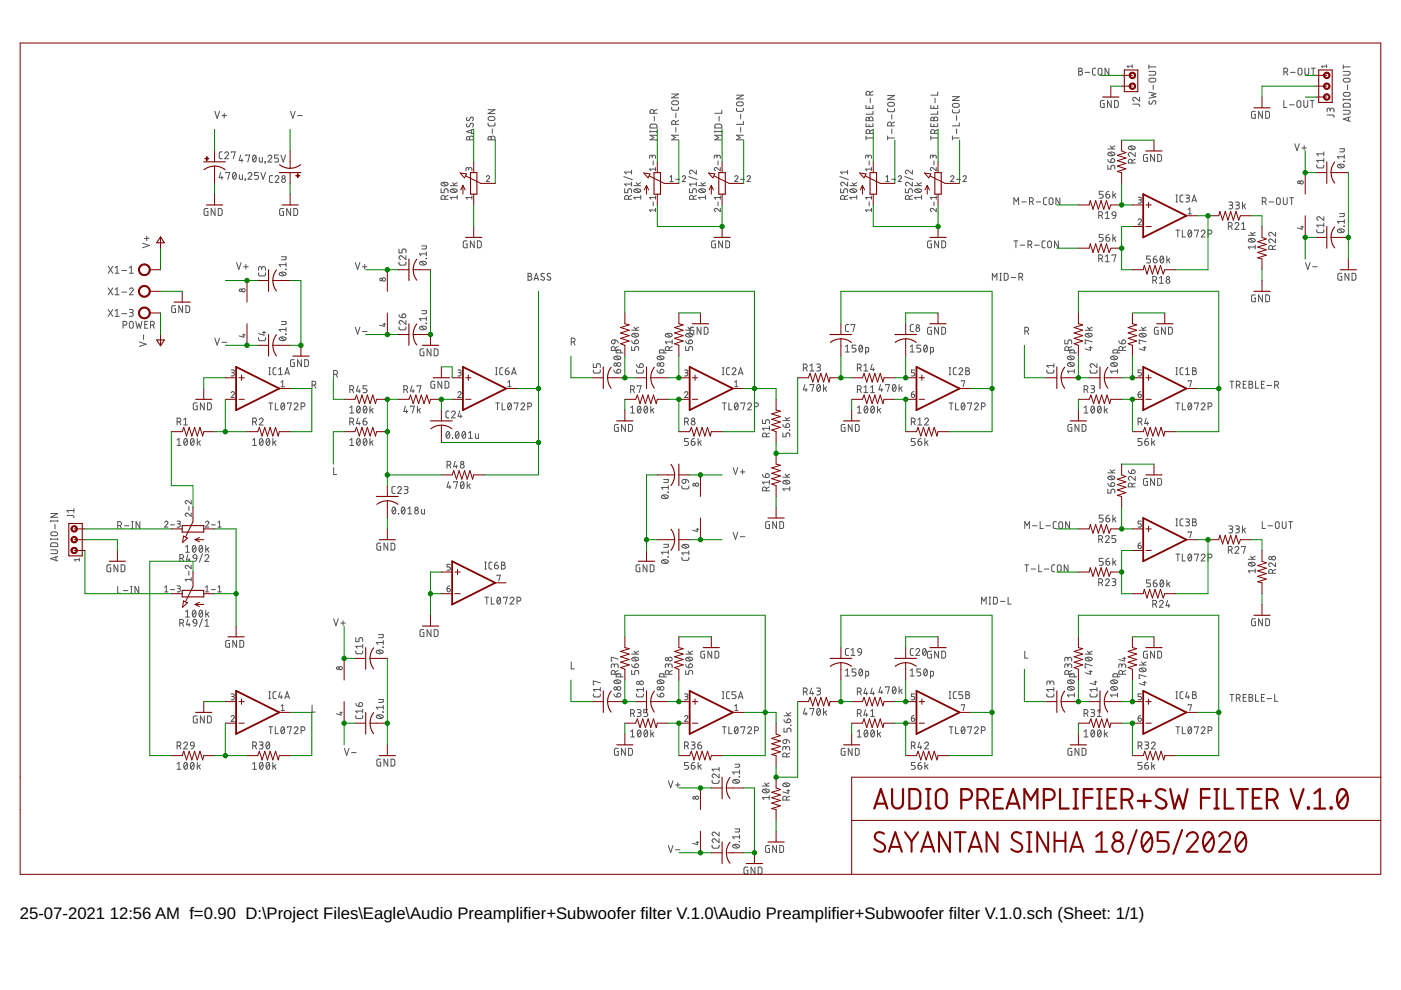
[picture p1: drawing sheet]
<svg xmlns="http://www.w3.org/2000/svg" width="297mm" height="210mm" viewBox="0 0 297 210" stroke-linecap="round" stroke-linejoin="round" font-family="sans-serif">
<defs><g id="words">
<g font-size="3.5">
<text x="4.2" y="194.8">25-07-2021</text>
<text x="23.3" y="194.8">12:56 AM f=0.90 D:\Project Files\Eagle\Audio Preamplifier+Subwoofer filter V.1.0\Audio Preamplifier+Subwoofer filter V.1.0.sch (Sheet: 1/1)</text>
</g>
</g></defs>
<g fill="none" stroke="#505050" stroke-width=".21">
<path d="M142.4 19.9h1.5l-1.5 .8h1.5M185.1 19.3l-.7 .4M198.8 19.5v.7h-1.4M228.7 14.5l.7 .1v.3l-.3 .2a.4 .4 0 0 1 .4 .4 .4 .4 0 0 1-.4 .4h-.4zM228.7 15.1h.4M230.1 15.3h1M232.3 14.5h-.4l-.3 .3 .1 .9 .2 .2h.4M232.9 14.6h.6l.1 .9a.4 .4 0 0 1-.4 .4 .4 .4 0 0 1-.4-.4zM235.1 14.5v1.4l-.8-1.4v1.4M240.1 14h-1.1l.2 .3M240.1 13.7v.6M243.6 15.1h1a.4 .4 0 0 1 .5 .4 .4 .4 0 0 1-.5 .4h-1"/>
<path d="M243.6 19.5l1.5 .4-1 .3 1 .3-1.5 .3M243.6 14.2h1.5M243.6 13.8v.8M243.7 16.7l.9-.1a.4 .4 0 0 1 .5 .4 .4 .4 0 0 1-.5 .4h-.8l-.2-.4zM244.5 18v1M272.2 15.3h.4a.4 .4 0 0 0 .4-.4 .4 .4 0 0 0-.4-.4h-.4v1.4M272.7 15.3l.3 .6M273.6 15.3h1M275.3 14.6h.6l.1 .9a.41 .41 0 0 1-.4 .4 .41 .41 0 0 1-.4-.4zM276.7 14.5v1a.4 .4 0 0 0 .4 .4 .4 .4 0 0 0 .4-.4v-1M278 14.5h.8M278.4 14.5v1.4"/>
<path d="M281.3 14h-1.1l.2 .3M281.3 13.7v.6M284.8 15.1h1.1a.4 .4 0 0 1 .4 .4 .4 .4 0 0 1-.4 .4h-1.1M284.8 14.2h1.5M284.8 13.8v.8M284.9 19.7l1-.1a.4 .4 0 0 1 .4 .4 .4 .4 0 0 1-.4 .4h-.8l-.3-.4zM284.9 16.7l1-.1a.4 .4 0 0 1 .4 .4 .4 .4 0 0 1-.4 .4h-.8l-.3-.4zM285.7 18v1M45.6 23.6l.4 1.5 .5-1.5M46.8 36.6l-.3 1.1h.8M47.1 37.4v.6M47.1 24.5h.9"/>
<path d="M47.1 32.2h-.4l-.2 .3v1l.2 .1 .4 .1M47.5 24v1M47.6 32.5a.41 .41 0 0 1 .6-.3 .41 .41 0 0 1 .1 .7l-.7 .8h.9M47.9 36.7v-.1h.8l-.4 1.4M49.1 32.4v-.2h.8l-.4 1.5M49.5 36.6h.2a.86 .86 0 0 1 0 1.4 .91 .91 0 0 1-.2-1.4zM50 36.9l-.6 .8M50.7 37l.1 .9 .2 .1h.4v-1M51 32.9l-.3 1.1h.8M51.3 33.7v.7M52 38h.1M52 38l-.1 .3"/>
<path d="M52.1 33v-.1h.8l-.4 1.5M52.6 36.9a.4 .4 0 0 1 .5-.3 .4 .4 0 0 1 .2 .6l-.7 .8h.8M53.7 33l.2-.1a.88 .88 0 0 1 0 1.5 .91 .91 0 0 1-.2-1.4zM54.3 33.2l-.7 .8M54.8 36.6h-.8v.6h.5a.42 .42 0 0 1 .3 .4 .42 .42 0 0 1-.3 .4h-.5M55 33.4v.8l.2 .2h.4v-1M55.3 36.6l.5 1.4 .5-1.4M56.2 34.3l.1 .1zM56.3 34.4l-.1 .3M56.8 33.2a.4 .4 0 0 1 .6-.3 .4 .4 0 0 1 .1 .6l-.7 .9h.8M57.8 37.2l-.5 .1-.2 .2v1l.2 .2h.5M58.3 37.5a.4 .4 0 0 1 .6-.3 .4 .4 0 0 1 .1 .7l-.7 .8h.8"/>
<path d="M59 32.9h-.8v.6h.5a.42 .42 0 0 1 .3 .4 .42 .42 0 0 1-.3 .5h-.5M59.6 32.9l.4 1.5 .5-1.5M61.6 23.6l.5 1.5 .5-1.5M63.1 24.5h1M93.6 38.8a.93 .93 0 0 1 1.4 .2 .88 .88 0 0 1-1.5 0zM93.9 38.7l.8 .6M95.5 39.4h1.4M95.9 38.7l.5 .7M96.9 38.7l-.7 .4M99 29h.4l.1 .3a.41 .41 0 0 1 .5-.4 .41 .41 0 0 1 .4 .4v.4h-1.5zM99 26.2a.37 .37 0 0 0-.1 .5 .37 .37 0 0 0 .5 .1l.4-.5a.4 .4 0 0 1 .6 .1 .4 .4 0 0 1-.2 .5M99 24.9a.38 .38 0 0 0-.1 .5 .38 .38 0 0 0 .5 .1l.4-.5a.36 .36 0 0 1 .5-.1 .36 .36 0 0 1 0 .6l-.1 .1"/>
<path d="M99.4 35.9a.35 .35 0 0 1 .3-.4 .35 .35 0 0 1 .4 .4v.3M99.4 36.1l-.1-.4-.3-.2-.2 .2v.5M99.5 29.3v.4M100 27.5v.8M100.4 27.4l-1.5 .5 1.5 .5M103.1 37.5a.34 .34 0 0 1 .5-.2 .34 .34 0 0 1 .1 .5l-.6 .7h.7M103.5 26.1v.4l.3 .2h1l.1-.2v-.4M103.5 23.3h1.4l-1.4 .8h1.4M103.5 29.1l.4-.2 .2 .4a.4 .4 0 0 1 .4-.4 .4 .4 0 0 1 .4 .4v.4h-1.4zM103.6 24.8l.9-.1a.41 .41 0 0 1 .4 .4 .41 .41 0 0 1-.4 .4l-.9-.1-.1-.3zM104.1 29.3v.4M104.4 27.3v1"/>
<path d="M132.3 37.4l1.8 .7M133.9 36.1v.8M133.9 38.6v.8M133.9 39h-1.5l.4 .4M133.9 36.5h-1.5l.4 .4M134.4 39.4h1.4M134.9 38.7l.5 .7M135.8 38.7l-.6 .4M137.8 27.9h1.5M137.8 27.7v.4M137.9 26.4h1.1l.3 .2v.5h-1.5zM138.3 33.2a.35 .35 0 0 1 .3-.3 .35 .35 0 0 1 .4 .3v.4"/>
<path d="M138.3 33.4v-.4l-.4-.1-.1 .1-.1 .6M138.5 34.1v.9M138.6 24v-.4a.41 .41 0 0 0-.4-.4 .41 .41 0 0 0-.4 .4v.4h1.5M138.7 24.7v1M139 35.9h-1.3l.3 .3M139 35.5v.7M139.3 28.7h-1.5l.8 .5-.8 .5h1.5M139.3 27.7v.4M139.3 23.2l-.7 .3M142 37.5l.4-.3v1.3M142 38.5h.7M142.4 22.7v.5l.3 .2 1-.1 .1-.1 .1-.5"/>
<path d="M142.5 21.5l1-.1a.41 .41 0 0 1 .4 .4 .41 .41 0 0 1-.4 .4l-1-.1zM143.2 26.4v-.4a.4 .4 0 0 0-.4-.5 .4 .4 0 0 0-.4 .5v.4h1.5M143.3 38h.8M143.3 24v1M143.3 27v1M143.9 28.7h-1.5l.8 .5-.8 .5h1.5M143.9 25.5l-.7 .4M144.7 37.5a.34 .34 0 0 1 .4-.2 .34 .34 0 0 1 .1 .5l-.5 .7h.7M146 37.4l1.8 .7M147.6 36.1v.8l-.8-.7a.4 .4 0 0 0-.6 .1 .4 .4 0 0 0 .3 .6M147.6 39h-1.4l.3 .4M147.6 38.6v.8"/>
<path d="M148.1 39.4h1.5M148.6 38.7l.5 .7M149.6 38.7l-.7 .4M151.6 27.9h1.4M151.6 27.7v.4M151.7 26.4h1.1l.2 .2v.5h-1.4zM152 33.2a.35 .35 0 0 1 .4-.3 .35 .35 0 0 1 .3 .3v.4M152 33.4v-.4l-.3-.1-.2 .1-.1 .6M152.2 34.1v.9M152.5 24.7v1M152.7 35.5v.7l-.7-.6a.35 .35 0 0 0-.5 .1 .35 .35 0 0 0 .2 .5M153 28.7h-1.4l.8 .5-.8 .5h1.4"/>
<path d="M153 23.4v.6h-1.4M153 27.7v.4M155.8 37.5a.34 .34 0 0 1 .4-.2 .34 .34 0 0 1 .2 .5l-.6 .7h.7M156.1 23l.1 .4 .3 .2h.9l.2-.2v-.4M156.1 20.2h1.5l-1.5 .8h1.5M156.3 21.7l.9-.1a.41 .41 0 0 1 .4 .4 .41 .41 0 0 1-.4 .4l-.9-.1zM157 38h.8M157 24.2v1M157 27v1M157.6 28.7h-1.5l.9 .5-.9 .5h1.5M157.6 25.7v.7h-1.5M158.4 37.5a.34 .34 0 0 1 .5-.2 .34 .34 0 0 1 .1 .5l-.6 .7h.7"/>
<path d="M178.1 37.4l1.8 .7M179.7 38.6v.8l-.8-.7a.4 .4 0 0 0-.6 .2 .4 .4 0 0 0 .3 .5M179.7 36.1v.8M179.7 36.5h-1.5l.4 .4M180.2 39.4h1.5M180.7 38.7l.5 .7M181.7 38.7l-.7 .4M183.6 29.3h1.5M183.6 22.3v.7h1.5v-.7M183.6 26.2v.6h1.5v-.6M183.6 28.9v.8M183.7 24.9h.4l.2 .3a.41 .41 0 0 1 .4-.4 .41 .41 0 0 1 .4 .4v.4h-1.5z"/>
<path d="M184.1 33.2a.35 .35 0 0 1 .3-.3 .35 .35 0 0 1 .4 .3v.4M184.1 33.4l-.1-.4-.3-.1-.2 .1v.6M184.3 22.5v.5M184.3 25.2v.4M184.3 26.4v.4M184.3 34.1v.9M184.4 28.3v-.4a.4 .4 0 0 0-.4-.4 .4 .4 0 0 0-.4 .4v.4h1.5M184.4 20.2v-.5a.4 .4 0 0 0-.4-.4 .4 .4 0 0 0-.4 .4v.5h1.5M184.5 20.8v1M184.8 35.9h-1.3l.3 .3M184.8 35.5v.7M185.1 23.6v.6h-1.5"/>
<path d="M185.1 27.5l-.7 .3M187.8 38.5h.7M187.8 37.5l.4-.3v1.3M188.2 23.1v.4l.3 .2h1l.1-.2 .1-.4M188.2 28.9v.8M188.2 29.3h1.5M188.2 20.3h1.5l-1.5 .8h1.5M188.3 21.8l1-.1a.41 .41 0 0 1 .4 .4 .41 .41 0 0 1-.4 .4l-1-.1-.1-.3zM189 26.7v-.4a.4 .4 0 0 0-.4-.4 .4 .4 0 0 0-.4 .4v.4h1.5M189.1 38h.8M189.1 24.3v1M189.1 27.3v1"/>
<path d="M189.7 25.9l-.7 .3M190.4 37.5a.35 .35 0 0 1 .5-.2 .35 .35 0 0 1 .2 .5l-.7 .7h.7M191.8 37.4l1.8 .7M193.4 38.6v.8l-.8-.7a.4 .4 0 0 0-.6 .2 .4 .4 0 0 0 .3 .5M193.4 36.1v.8l-.8-.7a.39 .39 0 0 0-.6 .1 .39 .39 0 0 0 .3 .6M193.9 39.4h1.5M194.4 38.7l.5 .7M195.4 38.7l-.7 .4M197.4 29.3h1.4M197.4 26.2v.6h1.4v-.6M197.4 22.3v.7h1.4v-.7M197.4 28.9v.8"/>
<path d="M197.5 24.9h.4l.1 .3a.41 .41 0 0 1 .4-.4 .41 .41 0 0 1 .4 .4v.4h-1.4zM197.8 33.2a.35 .35 0 0 1 .4-.3 .35 .35 0 0 1 .3 .3v.4M197.8 33.4v-.4l-.3-.1-.2 .1v.6M198 22.5v.5M198 25.2v.4M198 26.4v.4M198 34.1v.9M198.2 28.3v-.4a.4 .4 0 0 0-.4-.4 .4 .4 0 0 0-.4 .4v.4h1.4M198.2 20.8v1M198.5 35.5v.7l-.7-.6a.35 .35 0 0 0-.6 .1 .35 .35 0 0 0 .3 .5M198.8 23.6v.6h-1.4M198.8 27.5l-.6 .3"/>
<path d="M201.5 37.5a.34 .34 0 0 1 .5-.2 .34 .34 0 0 1 .1 .5l-.6 .7h.7M201.9 23.3l.1 .4 .2 .2h1l.2-.2v-.4M201.9 20.5h1.5l-1.5 .8h1.5M201.9 29.3h1.5M201.9 28.9v.8M202.1 22.1l.9-.2a.41 .41 0 0 1 .4 .4 .41 .41 0 0 1-.4 .5l-.9-.2-.2-.2zM202.8 38h.8M202.8 24.5v1M202.8 27.3v1M203.4 26v.7h-1.5M204.2 37.5a.35 .35 0 0 1 .5-.2 .35 .35 0 0 1 .1 .5l-.6 .7h.7M234.1 21.3h-.6l-.2 .2v1l.2 .3h.6v-.8h-.2"/>
<path d="M234.9 35.1v.8h.6v-.5a.42 .42 0 0 1 .5-.4 .42 .42 0 0 1 .4 .4v.5M234.9 33.8l.1 .4 .5 .3M234.9 31.6h1.5M235 32.4a.79 .79 0 0 1 1.3 .4 .78 .78 0 0 1-.8 .3 .78 .78 0 0 1-.6-.6zM235.2 32.3l.8 .7M235.4 30.9l.5 .7M235.6 21.3v1.5l-.8-1.5v1.5M235.6 33.7a.42 .42 0 0 1 .7 .2 .42 .42 0 0 1-.4 .6h-.4zM236.3 21.3l.6 .1 .2 .2v.9l-.2 .3h-.6zM236.4 30.9l-.7 .4M239.3 31.1a.93 .93 0 0 1 1.4 .2 .86 .86 0 0 1-1.5 0zM239.5 31l.9 .7"/>
<path d="M240 34.6v-.5a.4 .4 0 0 0-.4-.4 .4 .4 0 0 0-.4 .4v.5h1.5M240.2 22.1h1.1l.2 .1 .1 .4M240.7 32.3v.9l-.8-.7a.41 .41 0 0 0-.7 .1 .41 .41 0 0 0 .3 .6M240.7 33.7l-.7 .4M241.6 20.6v.8l-.8-.6a.39 .39 0 0 0-.6 .1 .39 .39 0 0 0 .3 .5M243.3 32.8h-.6l-.2 .2-.1 .9 .3 .3h.6v-.8h-.3M243.7 21.4a.38 .38 0 0 0-.1 .5 .38 .38 0 0 0 .5 .1l.4-.5a.36 .36 0 0 1 .5-.1 .36 .36 0 0 1 0 .6l-.1 .1M244.8 32.8v1.4l-.9-1.4v1.4M245.4 32.8h.6l.2 .2 .1 .8-.3 .4h-.6zM266.1 23.6h-.4l-.3 .2-.1 .9 .3 .4h.5v-.8h-.2M267.7 23.6v1.5l-.9-1.5v1.5M268.4 23.6h.5l.2 .3v.9l-.2 .2-.5 .1z"/>
<path d="M272.2 21.3v1.5h.7M273.4 22.2h1M274.5 30.5l.5 1.4 .5-1.4M275.1 21.4l.3-.1 .3 .1 .1 1a.41 .41 0 0 1-.4 .4 .41 .41 0 0 1-.4-.4zM276 31.4h1M276.4 21.3v1.1a.41 .41 0 0 0 .4 .4 .41 .41 0 0 0 .5-.4v-1.1M276.5 30.9v1M277.8 21.3h.8M278.2 21.3v1.5M279.2 34.9v.5l.3 .2h1l.1-.2 .1-.5M280.7 34h-1.5l.3 .4M280.7 32.2v.8"/>
<path d="M280.7 33.6v.8M280.7 32.6h-1.5l.3 .4M281.4 24.4h1.2l.2 .5M282 23.3a.4 .4 0 0 1 .4-.4 .4 .4 0 0 1 .4 .4v.4M282 23.6v-.5l-.4-.2-.2 .3v.5M283.7 35a.91 .91 0 0 1 1.3 .2 .86 .86 0 0 1-1.5 0zM283.9 34.9l.8 .6M284 31.5h1l-.1 .7h-.9M284.8 23.4h1.1a.41 .41 0 0 1 .4 .4 .41 .41 0 0 1-.4 .4h-1.1M284.8 21v.3M284.8 21.1h1.5M284.9 22l1.1-.1 .2 .2 .1 .6h-1.5z"/>
<path d="M284.9 34.2h.1zM285 32.8v.8M285 33.2h-1.5l.4 .4M285.9 24.9v.7M286.3 24.8l-1.5 .5 1.5 .4M286.3 21v.3M22.9 56.5l1 1.4M23.9 56.5l-1 1.4M24.4 57.9h.9M24.4 56.8l.4-.3v1.4M25.8 57.4h1M27.4 57.9h.9"/>
<path d="M27.4 56.8l.4-.3v1.4M30.2 51.6l1.5 .4-1.5 .5M30.6 50.5h1M31.1 50.1v.9M44.1 44.2h-.6l-.2 .2v1l.2 .3h.6v-.8h-.3M45.6 44.2v1.5l-.8-1.5v1.5M46.3 44.2h.5l.3 .3v.8l-.3 .4h-.5zM50.1 55.7l.5 1.4 .5-1.4M51.6 56.6h1M52.1 56.1v.9M54.8 57.8l.1 .5 .3 .2h.9l.2-.7M55.5 56.9a.41 .41 0 0 1 .4-.4 .41 .41 0 0 1 .4 .4v.4"/>
<path d="M55.5 57.1v-.4l-.4-.2-.2 .2-.1 .6M59.3 57.9a.93 .93 0 0 1 1.3 .2 .79 .79 0 0 1-.7 .4 .79 .79 0 0 1-.7-.5zM59.5 57.8l.8 .6M59.7 54.4h.9v.6l-.9 .1M60.1 44.2h-.6l-.2 .2v1l.2 .3h.6v-.8h-.2M60.6 57.1h.1M60.6 55.7v.8M60.6 56.1h-1.4l.3 .4M61.6 44.2v1.5l-.8-1.5v1.5M62.3 44.2h.6l.2 .3v.8l-.2 .4h-.6zM75.3 55.7l.5 1.4 .5-1.4M76.8 56.6h1"/>
<path d="M77.3 56.1v.9M84.6 55.6v.4l.3 .2h1l.1-.2 .1-.4M84.6 52.8v.8h.6v-.5a.42 .42 0 0 1 .5-.3 .42 .42 0 0 1 .4 .3v.5M86.1 54.2v.8l-.9-.7a.4 .4 0 0 0-.6 .2 .4 .4 0 0 0 .3 .5M89 55.6a.92 .92 0 0 1 1.4 .2 .79 .79 0 0 1-.8 .4 .79 .79 0 0 1-.6-.5zM89.3 55.5l.8 .6M89.4 52.1h1l-.1 .6-.9 .1M90.3 54.8l.1 .1zM90.4 53.4v.8M90.4 53.8h-1.5l.4 .4M93.5 40v.9h.7v-.5a.42 .42 0 0 1 .4-.4 .42 .42 0 0 1 .4 .4v.5M94.3 42.2v-.4a.41 .41 0 0 0-.4-.4 .41 .41 0 0 0-.4 .4v.4h1.5"/>
<path d="M95 41.4l-.7 .4M95.6 40.2a.79 .79 0 0 1 1.3 .4 .78 .78 0 0 1-.8 .3 .78 .78 0 0 1-.6-.6zM95.8 40.1l.8 .6M96.9 41.8h-1.4l.3 .4M96.9 41.4v.8M99 51.1h-.6l-.2 .2v.9l.2 .3h.6v-.8h-.2M100.1 41.9h-1.3l.3 .3M100.1 41.6v.6M100.5 51.1v1.4l-.8-1.4v1.4M101.2 51.1h.6l.2 .2v.8l-.2 .4h-.6zM112 58l.6 .1 .1 .3-.3 .2a.41 .41 0 0 1 .4 .4 .41 .41 0 0 1-.4 .4h-.4zM112 58.6h.4"/>
<path d="M113.2 59.4l.5-1.4 .5 1.4M113.3 59.1h.8M115.4 58.1a.38 .38 0 0 0-.5-.1 .38 .38 0 0 0-.1 .5l.5 .3a.4 .4 0 0 1 0 .6 .4 .4 0 0 1-.6-.2M116.7 58.1l-.2-.1a.34 .34 0 0 0-.4 .1 .34 .34 0 0 0 .1 .5l.4 .2a.4 .4 0 0 1 0 .6 .4 .4 0 0 1-.6-.2M132.4 40v.9h.7v-.5a.41 .41 0 0 1 .4-.4 .41 .41 0 0 1 .4 .4v.5M133.3 42.2v-.4a.41 .41 0 0 0-.4-.4 .41 .41 0 0 0-.5 .4v.4h1.5M133.9 41.4l-.6 .4M134.4 40.3a.8 .8 0 0 1 .8-.3 .8 .8 0 0 1 .6 .6 .81 .81 0 0 1-.8 .3 .81 .81 0 0 1-.6-.6zM134.7 40.1l.8 .6M135.8 41.8h-1.4l.3 .4M135.8 41.4v.8M138.5 42.8v.8"/>
<path d="M139 44.5h-1.3l.3 .4M139 41.6v.6M139 44.2v.7M139 41.9h-1.3l.3 .3M146.2 40v.9h.6v-.5a.41 .41 0 0 1 .4-.4 .41 .41 0 0 1 .4 .4v.5M147 42.2v-.4a.41 .41 0 0 0-.4-.4 .41 .41 0 0 0-.4 .4v.4h1.4M147.6 41.4l-.6 .4M148.1 40.3a.8 .8 0 0 1 .8-.3 .8 .8 0 0 1 .7 .6 .81 .81 0 0 1-.8 .3 .81 .81 0 0 1-.7-.6zM148.4 40.1l.9 .6M149.6 41.8h-1.5l.3 .4M149.6 41.4v.8M151.7 51.1h-.6l-.2 .2v.9l.2 .3h.6v-.8h-.3"/>
<path d="M152.2 42.8v.8M152.7 44.2v.7l-.7-.6a.34 .34 0 0 0-.5 .1 .34 .34 0 0 0 .2 .5M152.7 41.9h-1.3l.3 .3M152.7 41.6v.6M153.2 51.1v1.4l-.8-1.4v1.4M153.9 51.1h.5l.3 .2v1l-.3 .2h-.5zM178.2 40v.9h.7v-.5a.42 .42 0 0 1 .4-.4 .42 .42 0 0 1 .4 .4v.5M179 42.2v-.4a.41 .41 0 0 0-.4-.4 .41 .41 0 0 0-.4 .4v.4h1.5M179.7 41.4l-.7 .4M180.3 40.2a.79 .79 0 0 1 1.3 .4 .78 .78 0 0 1-.8 .3 .78 .78 0 0 1-.6-.6zM180.5 40.1l.8 .6M181.7 41.8h-1.5l.3 .4"/>
<path d="M181.7 41.4v.8M184.3 42.8v.8M184.8 44.5h-1.3l.3 .4M184.8 41.9h-1.3l.3 .3M184.8 41.6v.6M184.8 44.2v.7M192 40v.9h.6v-.5a.42 .42 0 0 1 .4-.4 .42 .42 0 0 1 .4 .4v.5M192.8 42.2v-.4a.41 .41 0 0 0-.4-.4 .41 .41 0 0 0-.4 .4v.4h1.4M193.4 41.4l-.6 .4M194 40.2a.79 .79 0 0 1 1.3 .4 .78 .78 0 0 1-.7 .3 .78 .78 0 0 1-.6-.6zM194.2 40.1l.9 .6M195.4 41.8h-1.5l.3 .4"/>
<path d="M195.4 41.4v.8M197.5 51.1h-.6l-.2 .2v.9l.2 .3h.6v-.8h-.3M198 42.8v.8M198.5 44.2v.7l-.7-.6a.34 .34 0 0 0-.5 .1 .34 .34 0 0 0 .2 .5M198.5 41.9h-1.2l.2 .3M198.5 41.6v.6M199 51.1v1.4l-.8-1.4v1.4M199.7 51.1h.5l.2 .2 .1 .8-.3 .4h-.5zM210.4 59.4v-1.4l.5 .8 .5-.8v1.4M212 59.4h.3M212 58h.3M212.2 58v1.4"/>
<path d="M212.9 58h.6l.2 .2v.8l-.2 .4h-.6zM214.4 58.8h1M215 51.1h.8M215 43.4v-1.5l.5 .8 .5-.8v1.5M215.4 51.1v1.4M216 58.8h.4a.4 .4 0 0 0 .5-.4 .4 .4 0 0 0-.5-.4h-.4v1.4M216.3 52h1M216.5 58.8l.4 .6M216.6 42.8h1M218 51.9h.4a.41 .41 0 0 0 .4-.4 .41 .41 0 0 0-.4-.4h-.4v1.4M218.3 42.7h.4a.4 .4 0 0 0 .4-.4 .4 .4 0 0 0-.4-.4h-.4v1.5M218.4 51.9l.4 .6"/>
<path d="M218.8 42.7l.3 .7M219.4 52h.9M219.7 42.8h.9M221.6 51.1h-.5l-.2 .3 .1 .9 .1 .2h.5M221.9 41.9l-.5 .1-.1 .2v1l.1 .2h.5M222.2 51.2l.3-.1 .3 .1 .1 .9a.4 .4 0 0 1-.4 .4 .4 .4 0 0 1-.4-.4zM222.5 42h.6l.1 1a.4 .4 0 0 1-.4 .4 .4 .4 0 0 1-.4-.4zM224.4 51.1v1.4l-.8-1.4v1.4M224.7 41.9v1.5l-.8-1.5v1.5M233 45.7h.4a.41 .41 0 0 0 .4-.4 .41 .41 0 0 0-.4-.4h-.4v1.4M233 54.8h.4a.4 .4 0 0 0 .4-.4 .4 .4 0 0 0-.4-.4h-.4v1.5M233.4 45.7l.4 .6"/>
<path d="M233.4 54.8l.4 .7M233.9 40.6h-.8v.6h.5a.41 .41 0 0 1 .3 .4 .41 .41 0 0 1-.3 .4h-.5M233.9 49.7h-.8v.7h.5a.42 .42 0 0 1 .3 .4 .42 .42 0 0 1-.3 .4h-.5M234.4 45.2l.4-.3v1.4M234.4 54.4l.4-.4v1.5M234.4 46.3h.8M234.4 55.5h.8M234.5 41.2h.5a.41 .41 0 0 1 .3 .5 .41 .41 0 0 1-.4 .3 .41 .41 0 0 1-.4-.4zM234.5 50.4h.5a.41 .41 0 0 1 .3 .4 .41 .41 0 0 1-.4 .4 .41 .41 0 0 1-.4-.4zM235.1 40.6l-.4 .1-.2 .5M235.1 49.7l-.4 .1-.2 .6M235.8 54.2v-.2h.8l-.4 1.5"/>
<path d="M235.9 45l.3-.1 .3 .1 .1 .7-.7-.1-.1-.3zM235.9 40.6v1.4M235.9 49.7v1.5M236.2 41.3l.4 .7M236.2 50.5l.4 .7M236.6 45.7l-.1 .4-.6 .2M236.6 41l-.7 .5M236.6 50.2l-.7 .5M241.3 46.7a.35 .35 0 0 1 .5-.3 .35 .35 0 0 1 .1 .6l-.6 .7h.7M241.3 41.8h.6l.1 .2-.1 .4h-.5M241.7 42.4a.35 .35 0 0 1 .3 .3 .35 .35 0 0 1-.3 .4h-.4M243.9 54.3h-.8v.6h.5a.42 .42 0 0 1 .3 .4 .42 .42 0 0 1-.3 .5h-.5"/>
<path d="M244.4 59.4h.4a.41 .41 0 0 0 .4-.4 .41 .41 0 0 0-.4-.4h-.4v1.5M244.5 54.9h.5a.41 .41 0 0 1 .3 .5 .41 .41 0 0 1-.4 .3 .41 .41 0 0 1-.4-.3zM244.9 59.4l.3 .7M245.2 54.3l-.6 .2-.1 .4M245.8 58.9l.4-.3v1.5M246.1 54.4l.2-.1a.86 .86 0 0 1 0 1.5 .93 .93 0 0 1-.2-1.4zM246.7 54.6l-.7 .8M247.4 54.3v1.5M247.7 55.1l.3 .7M248 54.8l-.6 .5M249.3 48.8h.8M249.3 42.8h.3"/>
<path d="M249.3 41.4h.3M249.5 41.4v1.4M249.7 48.8v1.4M250.7 48.8v1.4h.6M250.8 41.4h-.4l-.2 .3v.9l.2 .2h.4M251.4 41.4h.6l.2 .2-.2 .4h-.5M251.8 42a.41 .41 0 0 1 .4 .4 .41 .41 0 0 1-.4 .4h-.4M251.9 44.4l.4-.3v1.3M251.9 45.4h.7M252 48.9l.1-.1a.77 .77 0 0 1 .6 .7 .77 .77 0 0 1-.4 .7 .9 .9 0 0 1-.3-1.3zM252.6 49.1l-.7 .8M252.7 42.8l.5-1.4 .5 1.4"/>
<path d="M252.8 42.5h.8M253.3 49v-.2h.8l-.4 1.4M254.7 49.1a.41 .41 0 0 1 .6-.3 .41 .41 0 0 1 .1 .6l-.7 .8h.8M256.1 49.6h.5a.41 .41 0 0 0 .4-.4 .41 .41 0 0 0-.4-.4h-.5v1.4M260.4 48h.4a.41 .41 0 0 0 .5-.4 .41 .41 0 0 0-.5-.4h-.4v1.4M260.5 42.8l.7 .1 .1 .2-.1 .4h-.5M260.9 48l.4 .6M260.9 43.5a.4 .4 0 0 1 .5 .4 .4 .4 0 0 1-.5 .4h-.4M261.8 47.5a.4 .4 0 0 1 .6-.3 .4 .4 0 0 1 .1 .6l-.7 .8h.9M262 42.8l.6 .1 .2 .2-.2 .4h-.5M262.4 43.5a.4 .4 0 0 1 .4 .4 .4 .4 0 0 1-.4 .4h-.4M263.2 48.6h.9"/>
<path d="M263.2 47.5l.5-.3v1.4M263.4 42.8v1.5M263.7 43.6l.4 .7M264.1 43.3l-.7 .5M264.7 49.9h1.4M264.8 50.7a.81 .81 0 0 1 1.3 .4 .94 .94 0 0 1-1.4-.2zM265 50.6l.8 .7M265.2 49.3l.4 .6M266.1 52.4h-1.4l.3 .4M266.1 52v.8M266.1 49.3l-.7 .3M267.6 42.7h.4a.4 .4 0 0 0 .5-.4 .4 .4 0 0 0-.5-.4h-.4v1.5"/>
<path d="M268.1 42.7l.4 .7M269 42.8h1M269.8 52.9v-.4a.4 .4 0 0 0-.4-.5 .4 .4 0 0 0-.4 .5v.4h1.4M270.4 50.7v.8l-.8-.7a.41 .41 0 0 0-.6 .1 .41 .41 0 0 0 .3 .6M270.4 49.3v.8l-.8-.7a.4 .4 0 0 0-.6 .1 .4 .4 0 0 0 .3 .6M270.4 52l-.6 .4M270.7 42h.6l.1 1a.4 .4 0 0 1-.4 .4 .4 .4 0 0 1-.4-.4zM272.1 41.9v1.1a.4 .4 0 0 0 .4 .4 .4 .4 0 0 0 .4-.4v-1.1M273.5 41.9h.8M273.9 41.9v1.5M275.8 48.1h.6M276.1 47.9v.7l-1-.3"/>
<path d="M276.8 55.7l.5 1.4 .5-1.4M278.3 56.6h1M279.2 48.7v.4l.3 .2h1l.1-.2 .1-.4M280.7 45.9v.9l-.9-.7a.4 .4 0 0 0-.6 .1 .4 .4 0 0 0 .3 .6M280.7 47.3v.9M280.7 47.8h-1.5l.3 .4M283.7 48.7a.91 .91 0 0 1 1.3 .2 .86 .86 0 0 1-1.5 0zM283.9 48.6l.8 .7M284 45.3h1l-.1 .6h-.9M284.5 58h-.6l-.2 .1v1l.2 .3h.6v-.8h-.3M284.9 47.9l.1 .1zM285 46.5v.9"/>
<path d="M285 47h-1.5l.4 .4M286 58v1.4l-.8-1.4v1.4M286.7 58h.5l.2 .2 .1 .8-.3 .4h-.5zM22.9 61l1 1.5M22.9 65.6l1 1.5M23.9 61l-1 1.5M23.9 65.6l-1 1.5M24.4 61.4l.4-.4v1.5M24.4 65.9l.4-.3v1.5M24.4 62.5h.9M24.4 67.1h.9M25.8 66.5h1"/>
<path d="M25.8 61.9h1M26.1 68.9h.4a.4 .4 0 0 0 .4-.4 .4 .4 0 0 0-.4-.4h-.4v1.5M27.4 61.4a.4 .4 0 0 1 .6-.3 .4 .4 0 0 1 .1 .6l-.7 .8h.9M27.4 65.6l.7 .1 .1 .2-.1 .3-.5 .1M27.6 68.3l.3-.2 .2 .2 .2 .9a.41 .41 0 0 1-.5 .4 .41 .41 0 0 1-.4-.4zM27.8 66.3a.4 .4 0 0 1 .5 .4 .4 .4 0 0 1-.5 .4h-.4M28.8 68.1l.3 1.5 .3-1 .4 1 .3-1.5M29.5 72.5l1.5 .5-1.5 .5M30.4 71v1M30.7 68.8h.5M31.3 68.1h-.6v1.5h.6M31.9 68.9h.4a.4 .4 0 0 0 .4-.4 .4 .4 0 0 0-.4-.4h-.4v1.5"/>
<path d="M32.4 68.9l.3 .7M37.2 64.8h-.6l-.2 .2v1l.2 .3h.6v-.8h-.2M38.7 64.8v1.5l-.8-1.5v1.5M39.4 64.8l.6 .1 .2 .2v.9l-.2 .3h-.6zM45.6 71.7l.4 1.5 .5-1.5M47.1 72.6h.9M49 78.4l.5 .1 .2 .2-.1 .2-.5 .1M49.3 79a.35 .35 0 0 1 .4 .4 .35 .35 0 0 1-.4 .3h-.3M51.4 71h.6M51.7 70.8v.7l-1-.3M54.8 71.6l.1 .4 .3 .2h.9l.2-.6M55.6 70.5h.7"/>
<path d="M56 70.2v.9l-1.2-.4M57 79.4h.3M57 78h.3M57.2 78v1.4M58.5 78h-.4l-.2 .3v.9l.2 .2h.4M59.1 79.4h.8M59.1 78.3l.4-.3v1.4M59.3 71.6a.93 .93 0 0 1 1.3 .2 .79 .79 0 0 1-.7 .4 .79 .79 0 0 1-.7-.5zM59.5 71.5l.8 .7M59.7 68.2h.9v.5l-.9 .1M60.4 79.4l.5-1.4 .5 1.4M60.5 79.1h.7"/>
<path d="M60.6 70.8v.1zM60.6 69.4v.9M60.6 69.8h-1.4l.3 .5M62.4 76.3h-.6l-.2 .2v.9l.2 .3h.6v-.8h-.3M63.9 76.3v1.4l-.8-1.4v1.4M64.6 76.3h.6l.2 .2v1l-.2 .2h-.6zM70.7 79.4h.4a.41 .41 0 0 0 .5-.4 .41 .41 0 0 0-.5-.5h-.4v1.5M71.2 79.4l.4 .6M75.3 69.4l.5 1.5 .5-1.5M76.8 70.3h1M81.2 68.7h.5M81.5 68.5v.7l-1-.3"/>
<path d="M84.6 69.3v.4l.3 .2h1l.1-.2 .1-.4M84.6 66.7l.1 .4 .5 .3M85.3 66.6a.42 .42 0 0 1 .7 .2 .42 .42 0 0 1-.3 .6h-.5zM86.1 67.9v.9l-.9-.7a.4 .4 0 0 0-.6 .1 .4 .4 0 0 0 .3 .6M89 69.4a.8 .8 0 0 1 .8-.3 .8 .8 0 0 1 .6 .6 .81 .81 0 0 1-.8 .3 .81 .81 0 0 1-.6-.6zM89.3 69.2l.8 .7M89.4 65.9h1l-.1 .6h-.9M89.9 74h-.6l-.2 .2-.1 .9 .3 .3h.6v-.8h-.3M90.3 68.5l.1 .1zM90.4 67.2v.8M90.4 67.6h-1.5l.4 .4M91.4 74v1.4l-.8-1.4v1.4"/>
<path d="M92.1 74h.5l.2 .2 .1 .8-.3 .4h-.5zM97.1 78.4l.5 .1 .2 .2-.2 .3h-.4M97.4 79a.35 .35 0 0 1 .4 .4 .35 .35 0 0 1-.4 .3h-.3M105.1 79.4h.3M105.1 78h.3M105.2 78v1.4M106.6 78h-.4l-.2 .3v.9l.2 .2h.4M107.1 78.6h.5a.41 .41 0 0 1 .4 .5 .41 .41 0 0 1-.5 .3 .41 .41 0 0 1-.4-.4zM107.8 78l-.4 .1-.3 .5M108.5 79.4l.5-1.4 .5 1.4M108.6 79.1h.7M121.1 72.5h.4a.4 .4 0 0 0 .4-.4 .4 .4 0 0 0-.4-.4h-.4v1.5"/>
<path d="M121.6 72.5l.3 .7M125.8 78.4v.5l.3 .2h1l.2-.2v-.5M125.8 77.1v.8h.6v-.5a.42 .42 0 0 1 .5-.3 .42 .42 0 0 1 .4 .3v.5M129.7 72.2l.7-.1v.5a.4 .4 0 0 1-.6 .3 .4 .4 0 0 1-.1-.7zM130.2 78.4l.1 .4 .5 .3M130.3 75.6a.91 .91 0 0 1 1.3 .3 .79 .79 0 0 1-.7 .4 .79 .79 0 0 1-.7-.5zM130.4 74.3v-.4a.4 .4 0 0 0-.4-.4 .4 .4 0 0 0-.4 .4v.4h1.5M130.4 72.1l.4 .1 .3 .5M130.5 75.5l.8 .7M130.9 78.4a.42 .42 0 0 1 .7 .1 .42 .42 0 0 1-.4 .6h-.4zM131.1 73.5l-.7 .3M131.6 74.8v-.5h-.9l-.1 .5h1.5"/>
<path d="M133.9 73.5v.8h.7v-.5a.42 .42 0 0 1 .4-.3 .42 .42 0 0 1 .4 .3v.5M133.9 72.2l.1 .4 .6 .3M133.9 70h1.5M134 70.8a.93 .93 0 0 1 1.4 .3 .88 .88 0 0 1-1.5 0zM134.3 70.7l.8 .7M134.4 69.4l.5 .6M134.7 72.2a.41 .41 0 0 1 .6 .1 .41 .41 0 0 1-.3 .6h-.4zM135 78.4v.5l.3 .2h.9l.2-.2v-.5M135 77.3l.2 .5 .4 .1M135.4 69.4l-.7 .3M135.7 77.2a.42 .42 0 0 1 .7 .1 .42 .42 0 0 1-.4 .6h-.4zM139.3 78.4l.3 .6 .4 .1"/>
<path d="M139.4 75.6a.83 .83 0 0 1 1.4 .4 .92 .92 0 0 1-1.5-.1zM139.6 75.5l.8 .7M140.1 78.4a.42 .42 0 0 1 .6 .1 .42 .42 0 0 1-.3 .6h-.4zM140.8 74.8l-.2-.6-.8 .1v.5h1.5M141.1 70.8a.93 .93 0 0 1 1.4 .3 .86 .86 0 0 1-1.4 0zM141.4 70.8l.8 .6M141.9 74.3v-.4a.4 .4 0 0 0-.4-.4 .4 .4 0 0 0-.4 .4v.4h1.4M142.5 73.5l-.6 .3M142.5 72.5h-1.4l.3 .4M142.5 72.1v.8M145.1 78.4l.6 .1 .1 .2v.2l-.5 .1M145.4 73.5v.8h.6v-.5a.42 .42 0 0 1 .4-.3 .42 .42 0 0 1 .5 .3v.5"/>
<path d="M145.4 72.2l.1 .4 .5 .3M145.5 70.8a.93 .93 0 0 1 1.4 .3 .88 .88 0 0 1-1.5 0zM145.5 79a.35 .35 0 0 1 .3 .4 .35 .35 0 0 1-.3 .3h-.4M145.7 70.7l.8 .7M145.9 69.4l.4 .6M146.1 72.2a.41 .41 0 0 1 .7 .1 .41 .41 0 0 1-.4 .6h-.4zM146.9 69.4l-.7 .3M147.1 69.4h-.6l-.2 .3 .1 1.1 .7 .1v-.9h-1.7M148.6 69.4v1.5l-.8-1.5v1.5M149.3 69.4h.6l.2 .2v1l-.2 .2-.6 .1zM153.2 79.4h.3M153.2 78h.3"/>
<path d="M153.3 78v1.4M154.7 78h-.5l-.1 .3v.9l.1 .2h.5M155.2 78.3a.41 .41 0 0 1 .6-.3 .41 .41 0 0 1 .1 .6l-.7 .8h.8M156.5 79.4l.5-1.4 .5 1.4M156.7 79.1h.7M170.3 78h.4a.41 .41 0 0 0 .5-.4 .41 .41 0 0 0-.5-.4h-.4v1.5M170.8 78l.4 .7M171.7 78.7h.9M171.7 77.5l.4-.3v1.5M173.1 77.2h.7l.1 .2-.1 .4-.5 .1M173.5 77.9a.4 .4 0 0 1 .4 .4 .4 .4 0 0 1-.4 .4h-.4M179.3 73.5l.4-.3v1.4"/>
<path d="M179.3 74.6h.8M179.9 68.8l-.4 .1-.2 .3v.9l.3 .2h.3M180.4 69v-.2h.9l-.5 1.5M181.5 73.2h-.8v.6h.5a.41 .41 0 0 1 .3 .4 .41 .41 0 0 1-.3 .4h-.5M181.8 78h.4a.41 .41 0 0 0 .4-.4 .41 .41 0 0 0-.4-.4h-.4v1.5M182.3 73.3l.1-.1a.73 .73 0 0 1 .6 .5 .73 .73 0 0 1-.2 .7l-.3 .2a.95 .95 0 0 1-.2-1.3zM182.3 78l.3 .7M182.8 73.5l-.6 .8M183.2 77.5l.4-.3v1.5M183.2 78.7h.8M183.5 74.6l.7-.1-.1-.8h-.6v1.4M184.9 77.2l-.3 1.1h.8"/>
<path d="M185.2 78v.7M193 74.6h.8M193 73.5l.4-.3v1.4M193.7 68.8l-.5 .1-.2 .3v.9l.3 .2h.4M193.9 78.4h-.7v.6h.5a.36 .36 0 0 1 .2 .4 .36 .36 0 0 1-.2 .3h-.5M195.2 73.2h-.8v.6h.5a.41 .41 0 0 1 .3 .4 .41 .41 0 0 1-.3 .4h-.5M196 73.3l.1-.1a.73 .73 0 0 1 .6 .5 .73 .73 0 0 1-.2 .7l-.3 .2a.95 .95 0 0 1-.2-1.3zM196.6 73.5l-.7 .8M197.3 74.6l.6-.1-.1-.8h-.5v1.4M197.5 69.4h-.6l-.2 .3v1l.3 .2h.5v-.9h-.3M199 69.4v1.5l-.8-1.5v1.5M199.7 69.4h.5l.2 .2 .1 .8-.3 .4-.5 .1z"/>
<path d="M201.2 79.4h.4M201.2 78h.4M201.4 78v1.4M202.8 78h-.5l-.2 .3v.9l.2 .2h.5M203.3 78.3a.4 .4 0 0 1 .6-.3 .4 .4 0 0 1 .1 .6l-.7 .8h.8M204.8 78l.6 .1 .1 .3-.3 .2a.4 .4 0 0 1 .4 .4 .4 .4 0 0 1-.4 .4h-.4zM204.8 78.6h.4M217.3 70.2h.4a.41 .41 0 0 0 .4-.4 .41 .41 0 0 0-.4-.4h-.4v1.5M217.8 70.2l.3 .7M222 78.4v.5l.3 .2h.9l.2-.2v-.5M223.4 77.1v.8M223.4 77.5h-1.4l.3 .4"/>
<path d="M225.8 72.1v.8h.6v-.5a.41 .41 0 0 1 .4-.3 .41 .41 0 0 1 .4 .3v.5M226.4 77.1a.81 .81 0 0 1 1.4 .3 .94 .94 0 0 1-1.5-.1zM226.4 75.6a.83 .83 0 0 1 1.4 .4 .92 .92 0 0 1-1.5-.1zM226.6 74.3v-.4a.4 .4 0 0 0-.4-.4 .4 .4 0 0 0-.4 .4v.4h1.4M226.6 77l.9 .6M226.6 75.5l.9 .7M227.2 73.5l-.6 .3M227.8 74.8l-.1-.5h-.9v.5h1.5M227.8 78.7h-1.5l.3 .4M227.8 78.3v.8M230.1 70h1.5M230.2 70.8a.93 .93 0 0 1 1.4 .3 .88 .88 0 0 1-1.5 0z"/>
<path d="M230.4 70.7l.8 .7M230.6 69.4l.5 .6M230.9 73.7h.7M231.1 78.4v.5l.3 .2h1l.2-.2v-.5M231.2 73.5v.8l-1.1-.3M231.6 72.5l-1.5-.4v.8h.2M231.6 69.4l-.7 .3M232.6 77.1v.8l-.8-.7a.4 .4 0 0 0-.7 .1 .4 .4 0 0 0 .3 .6M235.6 77.1a.81 .81 0 0 1 1.3 .3 .97 .97 0 0 1-1.4-.1zM235.6 75.6a.83 .83 0 0 1 1.3 .4 .94 .94 0 0 1-1.4-.1zM235.8 77l.8 .6M235.8 75.5l.8 .7"/>
<path d="M236.9 74.8l-.1-.6-.8 .1v.5h1.4M236.9 78.7h-1.4l.3 .4M236.9 78.3v.8M237.2 72.2l.3 .6 .3 .1M238 72.2a.42 .42 0 0 1 .6 .1 .42 .42 0 0 1-.3 .6h-.5zM238 74.3v-.4a.4 .4 0 0 0-.4-.4 .4 .4 0 0 0-.4 .4v.4h1.5M238.7 73.5l-.7 .3M241.5 70h1.5M241.6 70.8a.9 .9 0 0 1 1.4 .3 .79 .79 0 0 1-.8 .4 .79 .79 0 0 1-.6-.5zM241.9 70.7l.8 .7M242 78.4h-.7v.6h.4a.36 .36 0 0 1 .3 .4 .36 .36 0 0 1-.3 .3h-.4M242 69.4l.5 .6"/>
<path d="M242.4 73.7h.6M242.7 73.5v.8l-1.2-.3M243 72.5l-1.5-.4v.8h.2M243 69.4l-.7 .3M245.6 69.4h-.7l-.1 .3v1.1l.8 .1v-.9h-.3M245.8 60.1h.8M247.1 69.4v1.5l-.8-1.5v1.5M247.8 69.4h.5l.2 .2v1l-.2 .2-.5 .1zM249.3 79.4h.3M249.3 78h.3M249.5 78v1.4M250.8 78h-.4l-.2 .3v.9l.2 .2h.4"/>
<path d="M251.4 79.4h.8M251.4 78.3l.4-.3v1.4M252.9 78l.6 .1 .1 .3-.3 .2a.4 .4 0 0 1 .4 .4 .4 .4 0 0 1-.4 .4h-.4zM252.9 78.6h.4M266.1 62.5h-.5l-.2 .2-.1 1 .3 .3h.5v-.8h-.2M267.7 62.5v1.5l-.9-1.5v1.5M268.4 62.5h.5l.2 .3v.9l-.2 .3h-.5zM37.5 89.5h.5a.4 .4 0 0 0 .4-.5 .4 .4 0 0 0-.4-.4h-.5v1.5M37.5 94.4h.9M37.5 93.3l.5-.3v1.4M38 89.5l.4 .6M38.9 90.1h.9"/>
<path d="M38.9 89l.4-.4v1.5M39.1 93.1l.3-.1a.88 .88 0 0 1 0 1.4 .93 .93 0 0 1-.3-1.3zM39.7 93.3l-.7 .8M40.6 93.1l.2-.1a.88 .88 0 0 1 0 1.4 .91 .91 0 0 1-.2-1.3zM41.1 93.3l-.7 .8M41.8 85.4h-.6l-.2 .2v1l.2 .3h.6v-.8h-.2M41.8 93v1.4M42.1 93.7l.4 .7M42.5 93.5l-.7 .5M43.3 85.4v1.5l-.8-1.5v1.5M44 85.4h.6l.2 .3v.8l-.2 .3-.6 .1zM49 83.3a.34 .34 0 0 1 .5-.2 .34 .34 0 0 1 .1 .5l-.6 .7h.7"/>
<path d="M53.6 89.5h.4a.4 .4 0 0 0 .4-.5 .4 .4 0 0 0-.4-.4h-.4v1.5M53.6 94.4h.8M53.6 93.3l.4-.3v1.4M54.1 89.5l.3 .6M55 89a.41 .41 0 0 1 .5-.3 .41 .41 0 0 1 .2 .6l-.7 .8h.8M55.2 93.1l.2-.1a.88 .88 0 0 1 0 1.4 .93 .93 0 0 1-.2-1.3zM55.7 93.3l-.6 .8M56.6 93.1l.2-.1a.86 .86 0 0 1 0 1.4 .95 .95 0 0 1-.2-1.3zM57 85.4h.8M57.1 93.3l-.6 .8M57.4 85.4v1.5M57.8 93v1.4"/>
<path d="M58.1 93.7l.4 .7M58.4 85.4v1.5h.6M58.5 93.5l-.7 .5M59.6 82h.7M59.6 81l.3-.3v1.3M59.7 85.5l.2-.1a.86 .86 0 0 1 0 1.5 .91 .91 0 0 1-.2-1.4zM60.3 85.7l-.7 .9M61 85.6v-.2h.8l-.4 1.5M62.4 85.7a.4 .4 0 0 1 .5-.3 .4 .4 0 0 1 .2 .7l-.7 .8h.8M63.8 86.2h.4a.4 .4 0 0 0 .4-.4 .4 .4 0 0 0-.4-.4h-.4v1.5M66.2 81.7h.4a.41 .41 0 0 0 .4-.5 .41 .41 0 0 0-.4-.4h-.4v1.5M66.7 81.7l.3 .6"/>
<path d="M70.7 99.1v1.5h.7M74.2 82.6h.4a.4 .4 0 0 0 .4-.4 .4 .4 0 0 0-.4-.4h-.4v1.4M74.2 89.5h.4a.4 .4 0 0 0 .4-.5 .4 .4 0 0 0-.4-.4h-.4v1.5M74.2 86.4l.4-.3v1.5M74.2 93.3l.4-.3v1.4M74.2 87.6h.8M74.2 94.4h.8M74.7 82.6l.3 .6M74.7 89.5l.3 .6M75.8 86.2l.2-.1a.86 .86 0 0 1 0 1.5 .89 .89 0 0 1-.2-1.4zM75.8 93.1l.2-.1a.88 .88 0 0 1 0 1.4 .91 .91 0 0 1-.2-1.3zM75.9 88.6l-.3 1.2h.8"/>
<path d="M75.9 81.8l-.3 1.1h.8M76.2 82.6v.6M76.2 89.5v.6M76.3 86.4l-.6 .8M76.3 93.3l-.6 .8M77 89.3h.5a.41 .41 0 0 1 .3 .5 .41 .41 0 0 1-.4 .3 .41 .41 0 0 1-.4-.4zM77.2 86.2l.1-.1a.77 .77 0 0 1 .5 .7 .77 .77 0 0 1-.4 .8 .91 .91 0 0 1-.2-1.4zM77.2 93.1l.2-.1a.88 .88 0 0 1 0 1.4 .93 .93 0 0 1-.2-1.3zM77.6 88.6l-.3 .2-.3 .5M77.7 86.4l-.6 .8M77.7 93.3l-.6 .8M77.8 81.8h-.8v.6h.5a.42 .42 0 0 1 .3 .4 .42 .42 0 0 1-.3 .4h-.5"/>
<path d="M78.4 86.1v1.5M78.4 93v1.4M78.7 86.9l.4 .7M78.7 93.7l.4 .7M79.1 86.6l-.7 .5M79.1 93.5l-.7 .5M85.6 82.6h.4a.4 .4 0 0 0 .4-.4 .4 .4 0 0 0-.4-.4h-.4v1.4M86 86.1l-.4 1.1h.8M86.1 82.6l.3 .6M86.2 86.9v.7M87 86.3v-.2h.8l-.4 1.5M87.4 81.8l-.4 1.1h.8"/>
<path d="M87.6 82.6v.6M88.4 81.9v-.1h.8l-.4 1.4M88.5 86.1v1.5M88.8 86.9l.3 .7M89.1 86.6l-.6 .5M92.2 80.8l-.7 .1-.1 .1v1l.1 .3h.7v-.8h-.3M93.7 80.8v1.5l-.8-1.5v1.5M94.4 80.8l.5 .1 .2 .2v1l-.2 .2h-.5zM94.7 91.6l.1-.1a.78 .78 0 0 1 .6 .7 .78 .78 0 0 1-.4 .7 .92 .92 0 0 1-.3-1.3zM94.8 98.6h.4a.4 .4 0 0 0 .4-.4 .4 .4 0 0 0-.4-.4h-.4v1.5M95.2 87.1l-.4 .1-.2 .3v.9l.2 .2h.4M95.3 98.6l.3 .7"/>
<path d="M95.3 91.8l-.7 .8M95.7 87.5a.39 .39 0 0 1 .6-.3 .39 .39 0 0 1 .1 .6l-.7 .8h.8M95.9 92.9h.1zM96.5 97.8l-.3 1.1h.8M96.7 91.6l.1-.1a.78 .78 0 0 1 .6 .7 .78 .78 0 0 1-.5 .7 .92 .92 0 0 1-.2-1.3zM96.8 98.6v.7M97.1 83.3a.34 .34 0 0 1 .5-.3 .34 .34 0 0 1 .1 .6l-.6 .7h.7M97.3 91.8l-.7 .8M97.5 87.1l-.4 1.2h.9M97.7 87.9v.7M98.1 91.6l.2-.1a.86 .86 0 0 1 0 1.4 .88 .88 0 0 1-.2-1.3zM98.7 91.8l-.7 .8"/>
<path d="M99.3 92.9h.9M99.3 91.8l.5-.3v1.4M100.8 92v.8l.2 .1h.4v-.9M105.1 85.4h.8M105.5 85.4v1.5M106.4 85.4v1.5h.7M107.7 81l.3-.3v1.3M107.7 82h.7M107.8 85.5l.2-.1a.79 .79 0 0 1 .4 .8 .79 .79 0 0 1-.5 .7l-.3-.8zM108.4 85.7l-.7 .9M109 85.6v-.2h.8l-.4 1.5M110.4 85.7a.39 .39 0 0 1 .6-.3 .39 .39 0 0 1 .1 .7l-.7 .8h.9"/>
<path d="M111.9 86.2h.4a.4 .4 0 0 0 .4-.4 .4 .4 0 0 0-.4-.4h-.4v1.5M131.1 90h-.6l-.2 .2v.9l.2 .3 .6 .1v-.8h-.3M132.6 90v1.5l-.8-1.5v1.5M133.3 90h.5l.2 .3 .1 .8-.3 .3-.5 .1zM133.7 82.6h.4a.4 .4 0 0 0 .4-.4 .4 .4 0 0 0-.4-.4h-.4v1.4M133.7 87.6h.8M133.7 86.4l.4-.3v1.5M134.2 82.6l.3 .6M135.1 81.9v-.1h.8l-.4 1.4M135.3 86.2l.1-.1a.78 .78 0 0 1 .5 .7 .78 .78 0 0 1-.4 .8 .93 .93 0 0 1-.2-1.4zM135.8 86.4l-.6 .8M136.7 86.2l.1-.1a.77 .77 0 0 1 .6 .7 .77 .77 0 0 1-.5 .8 .89 .89 0 0 1-.2-1.4z"/>
<path d="M137.2 86.4l-.6 .8M138 86.1v1.5M138.3 86.9l.3 .7M138.6 86.6l-.6 .5M145.1 83.3a.34 .34 0 0 1 .5-.3 .34 .34 0 0 1 .1 .6l-.6 .7h.7M145.1 89.5h.5a.4 .4 0 0 0 .4-.5 .4 .4 0 0 0-.4-.4h-.5v1.5M145.6 89.5l.4 .6M146 93h-.9v.6h.5a.42 .42 0 0 1 .4 .4 .42 .42 0 0 1-.4 .4h-.5M146.6 93.6h.4a.41 .41 0 0 1 .4 .5 .41 .41 0 0 1-.5 .3 .41 .41 0 0 1-.3-.4zM147.2 93l-.5 .2-.1 .4M148 93v1.4M148.3 93.7l.4 .7"/>
<path d="M148.7 93.5l-.7 .5M153.2 85.4h.8M153.6 85.4v1.5M154.5 85.4v1.5h.7M155.4 99.1l.5 1.5 .5-1.5M155.8 82h.7M155.8 81l.3-.3v1.3M155.9 85.5l.2-.1a.86 .86 0 0 1 0 1.5 .91 .91 0 0 1-.2-1.4zM156.4 85.7l-.6 .9M157.1 85.6v-.2h.8l-.4 1.5M157.4 99.6v.9M158.5 85.7a.4 .4 0 0 1 .6-.3 .4 .4 0 0 1 .1 .7l-.7 .8h.8"/>
<path d="M160 86.2h.4a.4 .4 0 0 0 .4-.4 .4 .4 0 0 0-.4-.4h-.4v1.5M161.6 89v.8h.7v-.5a.42 .42 0 0 1 .4-.3 .42 .42 0 0 1 .4 .3v.5M162.5 92.6v-.4a.41 .41 0 0 0-.4-.4 .41 .41 0 0 0-.5 .4v.4h1.5M163.1 90.4v.8M163.1 91.8l-.6 .3M163.1 90.8h-1.5l.4 .4M166 91.8v.8h.6v-.5a.41 .41 0 0 1 .4-.3 .41 .41 0 0 1 .4 .3v.5M166 90l.2 .5 .4 .1M166 89.2h1.4M166.5 88.5l.5 .7M166.7 89.9a.42 .42 0 0 1 .7 .2 .42 .42 0 0 1-.4 .5h-.4zM167.4 91.2h.1"/>
<path d="M167.4 88.5l-.6 .4M170.7 81.5l-.4 1.2h.9M170.9 82.3v.7M171.7 81.7v-.2h.9l-.5 1.5M173.3 81.6l.3-.1a.79 .79 0 0 1 .4 .8 .79 .79 0 0 1-.6 .7l-.3-.7zM173.9 81.9l-.7 .8M174.6 81.5v1.5M174.9 82.3l.4 .7M175.3 82l-.7 .5M179.2 90h-.7l-.1 .2v.9l.1 .3 .7 .1v-.8h-.3M180.7 90v1.5l-.8-1.5v1.5M181.4 90h.5l.2 .3v.9l-.2 .2-.5 .1z"/>
<path d="M181.8 82.6h.4a.4 .4 0 0 0 .4-.4 .4 .4 0 0 0-.4-.4h-.4v1.4M181.8 87.6h.8M181.8 86.4l.4-.3v1.5M182.3 82.6l.3 .6M183.2 82.1l.4-.3v1.4M183.2 83.2h.8M183.4 86.2l.1-.1a.77 .77 0 0 1 .5 .7 .77 .77 0 0 1-.4 .8 .91 .91 0 0 1-.2-1.4zM183.9 86.4l-.6 .8M184.6 83.2h.8M184.6 82.1l.4-.3v1.4M184.8 86.2l.1-.1a.78 .78 0 0 1 .5 .7 .78 .78 0 0 1-.4 .8 .93 .93 0 0 1-.2-1.4zM185.3 86.4l-.6 .8"/>
<path d="M186.1 86.1v1.5M186.4 86.9l.3 .7M186.7 81.5l-.3 1.2h.8M186.7 86.6l-.6 .5M186.9 82.3v.7M187.8 81.7v-.2h.8l-.4 1.5M189.4 81.6l.2-.1a.79 .79 0 0 1 .4 .8 .79 .79 0 0 1-.5 .7l-.3-.5zM189.9 81.9l-.6 .8M190.6 81.5v1.5M190.9 82.3l.4 .7M191.3 82l-.7 .5M193.2 83.6h.5a.35 .35 0 0 1 .2 .4 .35 .35 0 0 1-.3 .3 .35 .35 0 0 1-.4-.4z"/>
<path d="M193.2 89.5h.4a.4 .4 0 0 0 .4-.5 .4 .4 0 0 0-.4-.4h-.4v1.5M193.7 89.5l.3 .6M193.8 83l-.5 .2-.1 .4M194 93h-.8v.6h.5a.42 .42 0 0 1 .3 .4 .42 .42 0 0 1-.3 .4h-.5M194.6 93.6h.5a.41 .41 0 0 1 .3 .5 .41 .41 0 0 1-.4 .3 .41 .41 0 0 1-.4-.4zM194.6 89l.4-.4v1.5M194.6 90.1h.9M195.3 93l-.4 .1-.3 .5M196 89a.4 .4 0 0 1 .6-.3 .4 .4 0 0 1 .1 .6l-.7 .8h.8M196.1 93v1.4M196.4 93.7l.3 .7M196.7 93.5l-.6 .5"/>
<path d="M201.2 85.4h.9M201.7 85.4v1.5M202.6 85.4v1.5h.7M203.8 80.9v-.2h.7l-.3 1.3M204 85.5l.2-.1a.79 .79 0 0 1 .4 .8 .79 .79 0 0 1-.5 .7l-.3-.8zM204.5 85.7l-.6 .9M205.2 85.6v-.2h.8l-.4 1.5M206.6 85.7a.4 .4 0 0 1 .5-.3 .4 .4 0 0 1 .2 .7l-.7 .8h.8M208.1 86.2h.4a.4 .4 0 0 0 .4-.4 .4 .4 0 0 0-.4-.4h-.4v1.5M227.2 90h-.6l-.2 .2v.9l.2 .3 .6 .1v-.8h-.2M228.7 90v1.5l-.8-1.5v1.5M229.4 90h.6l.2 .3 .1 .8-.3 .3-.6 .1z"/>
<path d="M229.8 82.6h.5a.4 .4 0 0 0 .4-.4 .4 .4 0 0 0-.4-.4h-.5v1.4M229.8 87.6h.9M229.8 86.4l.5-.3v1.5M230.4 82.6l.3 .6M231.3 81.8h.6l.2 .2-.2 .4h-.5M231.5 86.2l.1-.1a.78 .78 0 0 1 .5 .7 .78 .78 0 0 1-.4 .8 .93 .93 0 0 1-.2-1.4zM231.7 82.4a.41 .41 0 0 1 .4 .4 .41 .41 0 0 1-.4 .4h-.4M232 86.4l-.6 .8M232.9 86.2l.1-.1a.77 .77 0 0 1 .5 .7 .77 .77 0 0 1-.4 .8 .91 .91 0 0 1-.2-1.4zM233.4 86.4l-.7 .8M234.1 86.1v1.5M234.4 86.9l.4 .7"/>
<path d="M234.8 86.6l-.7 .5M235.4 99.6l.5 .7M236.4 99.6l-.7 .4M239.2 99.8l.3 .5 .4 .1M240 99.7a.41 .41 0 0 1 .6 .1 .41 .41 0 0 1-.3 .6h-.4zM241.3 83.6h.4a.35 .35 0 0 1 .3 .4 .35 .35 0 0 1-.4 .3 .35 .35 0 0 1-.3-.4zM241.3 89.5h.4a.4 .4 0 0 0 .4-.5 .4 .4 0 0 0-.4-.4h-.4v1.5M241.8 89.5l.3 .6M241.9 83l-.5 .2-.1 .4M242.1 93h-.8v.6h.5a.42 .42 0 0 1 .3 .4 .42 .42 0 0 1-.3 .4h-.5M242.7 93.6h.5a.41 .41 0 0 1 .3 .5 .41 .41 0 0 1-.4 .3 .41 .41 0 0 1-.4-.4zM243 88.6l-.3 1.2h.8"/>
<path d="M243.3 89.5v.6M243.4 93l-.6 .2-.1 .4M244.2 93v1.4M244.5 93.7l.3 .7M244.8 93.5l-.6 .5M249.3 85.4h.8M249.7 85.4v1.5M250.7 85.4v1.5h.6M251.9 80.9v-.2h.7l-.3 1.3M252 85.5l.3-.1a.86 .86 0 0 1 0 1.5 .93 .93 0 0 1-.3-1.4zM252.6 85.7l-.7 .9M253.3 85.6v-.2h.8l-.4 1.5"/>
<path d="M254.7 85.7a.4 .4 0 0 1 .5-.3 .4 .4 0 0 1 .2 .7l-.7 .8h.8M256.1 86.2h.5a.4 .4 0 0 0 .4-.4 .4 .4 0 0 0-.4-.4h-.5v1.5M260.8 80.8h.8M261.2 80.8v1.5M262.1 81.7h.5a.41 .41 0 0 0 .4-.5 .41 .41 0 0 0-.4-.4h-.5v1.5M262.6 81.7l.4 .6M263.6 81.5h.5M264.2 80.8h-.6v1.5h.6M264.8 80.8l.7 .2 .1 .2-.4 .3a.4 .4 0 0 1 .4 .4 .4 .4 0 0 1-.4 .4h-.4zM264.8 81.5h.4M266.2 80.8v1.5h.7M267.4 81.5h.5"/>
<path d="M268.1 80.8h-.7v1.5h.7M268.6 81.7h1M270.3 81.7h.4a.41 .41 0 0 0 .4-.5 .41 .41 0 0 0-.4-.4h-.4v1.5M270.7 81.7l.4 .6M10.8 116.6h1a.4 .4 0 0 1 .4 .4 .4 .4 0 0 1-.4 .4h-1M10.8 110.3v.3M10.8 114.2v.3M10.8 114.3h1.4M10.8 110.5h1.4M10.8 108.9h1.4l-1.4 .8h1.4M10.9 115.2l1.1-.1 .2 .2v.6h-1.4zM10.9 112.9l.9-.1a.4 .4 0 0 1 .4 .4 .4 .4 0 0 1-.4 .4l-.9-.1-.1-.3z"/>
<path d="M11.7 111.2v1M11.9 118.1v.7M12.2 118l-1.4 .4 1.4 .5M12.2 110.3v.3M12.2 114.2v.3M14.2 109.3h1.3l.2 .5M15.7 107.8v.8M15.7 108.2h-1.5l.3 .4M16.8 118.7h-1l.2 .3M16.8 118.4v.6M23.5 119.8h-.6l-.2 .2v.9l.2 .3h.6v-.8h-.3M25 111.4h.4a.41 .41 0 0 0 .4-.4 .41 .41 0 0 0-.4-.4h-.4v1.5"/>
<path d="M25 119.8v1.4l-.8-1.4v1.4M25.4 111.4l.4 .7M25.7 119.8h.5l.3 .2v1l-.3 .2h-.5zM26.4 111.5h.9M27.9 112.1h.3M27.9 110.6h.3M28.1 110.6v1.5M29.7 110.6v1.5l-.8-1.5v1.5M34.9 110.8a.35 .35 0 0 1 .5-.3 .35 .35 0 0 1 .1 .6l-.6 .7h.7M36.2 111.3h.8M37.5 110.5h.5l.2 .2v.3l-.5 .1M37.9 111.1a.35 .35 0 0 1 .3 .3 .35 .35 0 0 1-.3 .4h-.4"/>
<path d="M38.1 118.4h.4a.4 .4 0 0 0 .4-.4 .4 .4 0 0 0-.4-.4h-.4v1.4M38.6 118.4l.3 .6M39.3 116l.5-.4v1.5M39.3 117.1h.9M39.8 117.6l-.3 1.1h.8M40 107.4v.8M40.1 118.4v.6M40.5 119.9v.7l-.7-.6a.35 .35 0 0 0-.5 .1 .35 .35 0 0 0 .3 .5M40.5 108.8v.7l-.7-.6a.35 .35 0 0 0-.5 .1 .35 .35 0 0 0 .3 .5M40.5 106.1v.7l-.7-.6a.34 .34 0 0 0-.5 .1 .34 .34 0 0 0 .3 .5M40.9 115.7h.1a.77 .77 0 0 1 .6 .6 .77 .77 0 0 1-.4 .8 .9 .9 0 0 1-.3-1.4zM41 117.7l.3-.1 .3 .1 .1 .7-.7-.1z"/>
<path d="M41.5 116l-.7 .8M41.7 118.4l-.1 .4-.5 .2M42.4 115.7h.1a.78 .78 0 0 1 .5 .6 .78 .78 0 0 1-.4 .8 .92 .92 0 0 1-.2-1.4zM42.9 116l-.7 .8M42.9 117.4l-.6 1.8M43.5 117.9a.41 .41 0 0 1 .5-.3 .41 .41 0 0 1 .2 .6l-.7 .8h.8M43.6 110.8a.35 .35 0 0 1 .5-.3 .35 .35 0 0 1 .1 .6l-.6 .7h.7M43.6 115.6v1.5M43.9 116.4l.4 .7M44.3 116.1l-.7 .5M44.8 111.3h.9M46.2 111.8h.7"/>
<path d="M46.2 110.8l.4-.3v1.3M80.7 115.2h-.5l-.3 .2v.9l.2 .3h.6v-.8h-.2M82.2 115.2v1.4l-.8-1.4v1.4M82.9 115.2h.6l.2 .2v1l-.2 .2h-.6zM83.3 107.6l.1-.1a.78 .78 0 0 1 .5 .7 .78 .78 0 0 1-.4 .8 .92 .92 0 0 1-.2-1.4zM83.8 103.2h-.5l-.2 .3v.9l.2 .2h.5M83.8 107.8l-.6 .8M84.3 103.5a.4 .4 0 0 1 .5-.3 .4 .4 0 0 1 .2 .6l-.7 .8h.8M84.5 108.9h.1M85.3 107.6l.1-.1a.78 .78 0 0 1 .5 .7 .78 .78 0 0 1-.4 .8 .9 .9 0 0 1-.2-1.4zM85.7 103.2h.6l.2 .2-.2 .4h-.4M85.8 107.8l-.6 .8"/>
<path d="M86.1 103.8a.41 .41 0 0 1 .4 .4 .41 .41 0 0 1-.4 .4h-.4M86.5 109h.8M86.5 107.8l.4-.3v1.5M89.3 108v.7l.3 .3h.4v-1M95.1 102.1l-.3 1.2h.8M95.4 102.9v.7M95.5 119.7h-.7v.5h.4a.36 .36 0 0 1 .3 .4 .36 .36 0 0 1-.3 .3h-.4M96.2 102.3v-.2h.8l-.4 1.5M97.8 102.2l.2-.1a.86 .86 0 0 1 0 1.5 .89 .89 0 0 1-.2-1.4zM98.3 102.4l-.6 .9M99.1 102.1v1.5M99.3 102.9l.4 .7"/>
<path d="M99.7 102.6l-.6 .5M102.8 119.2h.3M103 119.2v1.4M104.3 119.2h-.4l-.2 .3v.9l.2 .2h.4M104.9 119.8h.4a.41 .41 0 0 1 .4 .5 .41 .41 0 0 1-.4 .3 .41 .41 0 0 1-.4-.4zM105.5 119.2l-.5 .2-.1 .4M106.3 119.2l.7 .1 .1 .3-.4 .2a.41 .41 0 0 1 .4 .4 .41 .41 0 0 1-.4 .4h-.4zM106.3 119.8h.4M135.7 119.8h-.7l-.1 .2v.9l.1 .3h.7v-.8h-.3M137.2 119.8v1.4l-.8-1.4v1.4M137.9 119.8h.5l.2 .2v1l-.2 .2h-.5zM140.3 118.9a.81 .81 0 0 1 .7-.3 .81 .81 0 0 1 .7 .6 .81 .81 0 0 1-.8 .3 .81 .81 0 0 1-.6-.6z"/>
<path d="M140.3 105.1a.8 .8 0 0 1 1.4 .4 .81 .81 0 0 1-1.4-.3zM140.5 105l.9 .7M140.5 118.7l.9 .7M140.7 101.7h1l-.1 .6h-.9M140.7 115.4h1l-.1 .6-.9 .1M141.6 104.3l.1 .1zM141.6 118h.1M141.7 117.1h-1.5l.3 .4M141.7 103v.8M141.7 116.7v.8M141.7 103.4h-1.5l.3 .4M144.6 103v.5l.3 .2 .9-.1 .2-.6"/>
<path d="M144.6 118.2v.4l.3 .2h.9l.2-.3v-.3M144.7 115.6a.95 .95 0 0 1 1.3 .2 .86 .86 0 0 1-1.4 0zM144.7 101.8l.7-.1v.5a.41 .41 0 0 1-.6 .2 .41 .41 0 0 1-.1-.6zM144.9 115.5l.8 .6M145.4 101.7l.5 .2 .1 .4M146 116.8v.8M146 117.2h-1.4l.3 .4M147.6 112.2h.5M147.8 112v.7l-.9-.3M155.4 112.9l.5 1.5 .5-1.5M157 100.1h.9M157 113.8h.9"/>
<path d="M161.6 100.6l.2 .4 .5 .2M162.4 100.5a.42 .42 0 0 1 .7 .2 .42 .42 0 0 1-.4 .5h-.4zM162.5 104.1v-.4a.41 .41 0 0 0-.4-.5 .41 .41 0 0 0-.5 .5v.4h1.5M163.1 110.6h-.6l-.2 .2v.9l.2 .3 .6 .1v-.8h-.2M163.1 101.8v.9M163.1 103.2l-.6 .4M163.1 102.2h-1.5l.4 .5M164.6 110.6v1.5l-.8-1.5v1.5M165.3 110.6h.6l.2 .2v1l-.2 .2-.6 .1zM166 101.2h1.4M166.1 102a.81 .81 0 0 1 1.3 .4 .94 .94 0 0 1-1.4-.2zM166.3 101.9l.8 .7"/>
<path d="M166.5 100.5l.5 .7M167.4 103.2v.9M167.4 103.7h-1.4l.3 .4M167.4 100.5l-.6 .4M217.3 119.8h.8M217.3 112.1v-1.5l.5 .8 .4-.8v1.5M217.7 119.8v1.4M218.9 111.5h1M220.2 119.8v1.4h.7M220.5 110.6v1.5h.7M221.7 111.5h1M223.6 119.8h-.4l-.2 .3v.9l.2 .2h.4"/>
<path d="M224 110.6h-.5l-.2 .3v1l.2 .1 .5 .1M224.3 119.9h.6l.1 .9a.4 .4 0 0 1-.4 .4 .4 .4 0 0 1-.4-.4zM224.6 110.7l.3-.1 .3 .1 .1 1a.4 .4 0 0 1-.4 .4 .4 .4 0 0 1-.4-.4zM226.4 119.8v1.4l-.8-1.4v1.4M226.8 110.6v1.5l-.9-1.5v1.5M233 114.4h.4a.4 .4 0 0 0 .4-.4 .4 .4 0 0 0-.4-.4h-.4v1.4M233.4 114.4l.4 .6M233.9 109.2h-.8v.7h.5a.41 .41 0 0 1 .3 .4 .41 .41 0 0 1-.3 .4h-.5M233.9 118.4h-.8v.6h.5a.41 .41 0 0 1 .3 .4 .41 .41 0 0 1-.3 .4h-.5M234.4 113.9a.4 .4 0 0 1 .5-.3 .4 .4 0 0 1 .2 .6l-.7 .8h.8M234.5 109.9h.5a.41 .41 0 0 1 .3 .4 .41 .41 0 0 1-.4 .4 .41 .41 0 0 1-.4-.4zM234.5 119h.5a.41 .41 0 0 1 .3 .5 .41 .41 0 0 1-.4 .3 .41 .41 0 0 1-.4-.4z"/>
<path d="M234.9 103.7v.8h.6v-.4a.42 .42 0 0 1 .5-.4 .42 .42 0 0 1 .4 .4v.4M234.9 102.5l.1 .4 .5 .2M234.9 100.3h1.5M235 101.1a.95 .95 0 0 1 1.4 .2 .86 .86 0 0 1-1.5 0zM235.1 109.2l-.4 .1-.2 .6M235.1 118.4l-.4 .1-.2 .5M235.2 101l.8 .6M235.6 102.4a.42 .42 0 0 1 .7 .1 .42 .42 0 0 1-.4 .6h-.4zM235.9 109.2v1.5M235.9 118.4v1.4M236.2 110l.4 .7M236.2 119.1l.4 .7"/>
<path d="M236.6 113.6h-.8v.6h.5a.42 .42 0 0 1 .3 .4 .42 .42 0 0 1-.3 .4h-.5M236.6 109.7l-.7 .5M236.6 118.9l-.7 .5M240 103.2v-.4a.4 .4 0 0 0-.4-.4 .4 .4 0 0 0-.4 .4v.4h1.5M240.7 101v.8l-.8-.7a.41 .41 0 0 0-.7 .2 .41 .41 0 0 0 .3 .5M240.7 102.4l-.7 .3M241.3 115.6h.4a.35 .35 0 0 1 .3 .4 .35 .35 0 0 1-.4 .3 .35 .35 0 0 1-.3-.3zM241.9 115.1l-.5 .2-.1 .3M242 110.5h-.7v.6h.4a.36 .36 0 0 1 .3 .3 .36 .36 0 0 1-.3 .4h-.4M243.3 101.5h-.6l-.2 .1-.1 1 .3 .3h.6v-.8h-.3M244.8 101.5v1.4l-.9-1.4v1.4M245.4 101.5h.6l.2 .2 .1 .8-.3 .4h-.6z"/>
<path d="M249.3 117.5h.8M249.3 111.5h.3M249.3 110h.3M249.5 110v1.5M249.7 117.5v1.4M250.7 117.5v1.4h.6M250.8 110h-.4l-.2 .3v1l.2 .2h.4M251.4 110l.6 .1 .2 .2-.2 .3-.5 .1M251.8 110.7a.4 .4 0 0 1 .4 .4 .4 .4 0 0 1-.4 .4h-.4M251.9 112.9v-.1h.7l-.3 1.2M252 117.6l.3-.1a.86 .86 0 0 1 0 1.4 .93 .93 0 0 1-.3-1.3zM252.6 117.8l-.7 .8"/>
<path d="M252.9 110l.6 .2 .1 .2-.3 .3a.4 .4 0 0 1 .4 .4 .4 .4 0 0 1-.4 .4h-.4zM252.9 110.7h.4M253.3 117.6v-.1h.8l-.4 1.4M254.7 117.8a.4 .4 0 0 1 .5-.3 .4 .4 0 0 1 .2 .6l-.7 .8h.8M256.1 118.3h.5a.4 .4 0 0 0 .4-.4 .4 .4 0 0 0-.4-.4h-.5v1.4M260.4 116.6h.4a.4 .4 0 0 0 .5-.4 .4 .4 0 0 0-.5-.4h-.4v1.5M260.5 111.5h.7l.1 .3-.1 .3-.5 .1M260.9 116.6l.4 .7M260.9 112.2a.41 .41 0 0 1 .5 .4 .41 .41 0 0 1-.5 .4h-.4M261.8 116.2a.41 .41 0 0 1 .6-.3 .41 .41 0 0 1 .1 .6l-.7 .8h.9M262 111.5h.6l.2 .3-.2 .3-.5 .1M262.4 112.2a.41 .41 0 0 1 .4 .4 .41 .41 0 0 1-.4 .4h-.4"/>
<path d="M263.2 116v-.2h.9l-.4 1.5M263.4 111.5v1.5M263.7 112.3l.4 .7M264.1 112l-.7 .5M264.7 118.6h1.4M264.8 119.4a.83 .83 0 0 1 1.3 .3 .92 .92 0 0 1-1.4-.1zM265 119.3l.8 .7M265.2 117.9l.4 .7M266.1 117.9l-.7 .4M267.6 110.6v1.5h.7M268.8 111.5h1M270.4 119.3v.8l-.8-.6a.4 .4 0 0 0-.6 .1 .4 .4 0 0 0 .3 .5"/>
<path d="M270.5 110.7l.3-.1 .3 .1 .1 1a.4 .4 0 0 1-.4 .4 .4 .4 0 0 1-.4-.4zM271.9 110.6v1.1a.4 .4 0 0 0 .4 .4 .4 .4 0 0 0 .4-.4v-1.1M273.2 110.6h.8M273.6 110.6v1.5M25 124.3v1.5h.6M26.1 125.2h1M27.7 125.8h.3M27.7 124.3h.3M27.9 124.3v1.5M29.4 124.3v1.5l-.8-1.5v1.5M34.9 125.5h.7M34.9 124.5l.4-.3v1.3"/>
<path d="M36.2 125h.8M37.5 124.2h.6l.1 .2v.3l-.5 .1M37.9 124.8a.35 .35 0 0 1 .3 .3 .35 .35 0 0 1-.3 .4h-.4M38.1 132.1h.4a.4 .4 0 0 0 .4-.4 .4 .4 0 0 0-.4-.4h-.4v1.5M38.6 132.1l.3 .7M39.3 129.7l.5-.3v1.4M39.3 130.8h.9M39.8 131.3l-.3 1.2h.8M40 121.1v.9M40.1 132.1v.7M40.5 122.9h-1.2l.3 .3M40.5 122.5v.7"/>
<path d="M40.9 129.5l.1-.1a.77 .77 0 0 1 .6 .7 .77 .77 0 0 1-.4 .7 .91 .91 0 0 1-.3-1.3zM41 131.4l.3-.1 .3 .1 .1 .7-.7-.1zM41.5 129.7l-.7 .8M41.7 132.1l-.2 .6-.4 .1M42.4 129.5l.1-.1a.78 .78 0 0 1 .5 .7 .78 .78 0 0 1-.4 .7 .93 .93 0 0 1-.2-1.3zM42.9 129.7l-.7 .8M42.9 131.1l-.6 1.8M43.5 131.6l.4-.3v1.5M43.5 132.8h.8M43.6 124.5l.3-.3v1.3M43.6 125.5h.7M43.6 129.4v1.4"/>
<path d="M43.9 130.2l.4 .6M44.3 129.9l-.7 .4M44.8 125h.9M46.2 125.5h.7M46.2 124.5l.4-.3v1.3M48.7 135.8h-.7l-.1 .2v.9l.1 .3h.7v-.8h-.3M50.2 135.8v1.4l-.8-1.4v1.4M50.9 135.8h.5l.2 .2v1l-.2 .2h-.5zM70.7 131.2l.5 1.5 .5-1.5M72.2 132.1h1M72.7 131.6v1M75.4 138l.1 .4 .3 .2h.9l.2-.2v-.4"/>
<path d="M75.4 135.2v.8h.7v-.4a.41 .41 0 0 1 .4-.4 .41 .41 0 0 1 .4 .4v.4M76.9 136.6v.8M76.9 137h-1.5l.4 .4M79.9 138a.93 .93 0 0 1 1.4 .2 .88 .88 0 0 1-1.5 0zM80.1 137.9l.8 .6M80.3 134.6h1l-.2 .6h-.8M81.2 137.2l.1 .1zM81.3 135.8v.9M81.3 136.2h-1.5l.3 .5M89.9 133.5h-.6l-.2 .2-.1 .9 .3 .3 .6 .1v-.9h-.3M91.4 133.5v1.5l-.8-1.5v1.5M92.1 133.5h.5l.2 .3 .1 .8-.3 .3-.5 .1z"/>
<path d="M94.8 124.8h.4a.35 .35 0 0 1 .3 .4 .35 .35 0 0 1-.4 .3 .35 .35 0 0 1-.3-.4zM95.3 124.2l-.4 .3-.1 .3M102.8 126.6h.8M102.8 120.6h.3M103.2 126.6v1.5M104.2 126.6v1.5h.6M105.4 122.1v-.2h.7l-.4 1.3M105.5 126.7l.1-.1a.78 .78 0 0 1 .6 .7 .78 .78 0 0 1-.5 .8 .92 .92 0 0 1-.2-1.4zM106.1 127l-.7 .8M106.7 126.8v-.2h.8l-.4 1.5M108.1 127a.4 .4 0 0 1 .6-.4 .4 .4 0 0 1 .1 .7l-.7 .8h.9M109.6 127.4h.4a.41 .41 0 0 0 .4-.4 .41 .41 0 0 0-.4-.4h-.4v1.5"/>
<path d="M131.1 139.7l-1.5-.4v.9h.2M133.9 138.7h1.5M134 139.5a.79 .79 0 0 1 1.4 .4 .94 .94 0 0 1-1.5-.2zM134.3 139.4l.8 .7M134.4 138l.5 .7M135.4 138l-.7 .4M145.4 138.7h1.5M145.4 139.6a.8 .8 0 0 1 .8-.3 .8 .8 0 0 1 .6 .6 .81 .81 0 0 1-.8 .3 .81 .81 0 0 1-.6-.6zM145.7 139.4l.8 .7M145.9 138l.4 .7M146.9 138l-.7 .4M149.4 138.1h-.6l-.2 .2v.9l.2 .3h.6v-.8h-.2"/>
<path d="M150.9 138.1v1.4l-.8-1.4v1.4M151.6 138.1h.5l.3 .2v1l-.3 .2h-.5zM179.9 137.5h-.4l-.2 .3v1l.2 .1 .4 .1M180.4 139h.9M180.4 137.8l.4-.3v1.5M182 137.6l.3-.1 .2 .1 .2 .7-.8-.1-.1-.3zM182.7 138.3l-.2 .4-.5 .3M193.7 137.5h-.5l-.2 .3v1l.2 .1 .5 .1M194.2 137.8a.4 .4 0 0 1 .6-.3 .4 .4 0 0 1 .1 .7l-.7 .8h.8M195.8 137.6l.1-.1a.73 .73 0 0 1 .6 .5 .73 .73 0 0 1-.2 .8l-.3 .2a.95 .95 0 0 1-.2-1.4zM196.3 137.8l-.6 .8M197.5 138.1h-.6l-.2 .2v.9l.2 .3h.6v-.8h-.3"/>
<path d="M199 138.1v1.4l-.8-1.4v1.4M199.7 138.1h.5l.2 .2 .1 .8-.3 .4h-.5zM208.1 128.1v-1.5l.5 .8 .5-.8v1.5M209.7 126.6h.3M209.7 128.1h.3M209.9 126.6v1.5M210.6 126.6l.6 .1 .2 .2 .1 .8-.3 .4h-.6zM212.1 127.5h1M213.7 126.6v1.5h.7M217.3 138.1v1.4h.6M218.6 120.6h1M221.4 120.6h1"/>
<path d="M226.4 139.7a.4 .4 0 0 1 .4-.4 .4 .4 0 0 1 .4 .4v.5M226.4 140v-.5l-.4-.1-.2 .1v.7M230.1 138.7h1.5M230.2 139.5a.79 .79 0 0 1 1.3 .4 .94 .94 0 0 1-1.4-.2zM230.4 139.4l.8 .7M230.6 138l.5 .7M231.6 138l-.7 .4M233 123.5h.4a.41 .41 0 0 0 .4-.4 .41 .41 0 0 0-.4-.4h-.4v1.5M233.4 123.5l.4 .7M234.4 123a.4 .4 0 0 1 .5-.3 .4 .4 0 0 1 .2 .7l-.7 .8h.8M235.8 122.7h.6l.2 .3-.2 .3-.5 .1M236.2 123.4a.4 .4 0 0 1 .4 .4 .4 .4 0 0 1-.4 .4h-.4"/>
<path d="M238 139.6h.7M238.4 139.3v.9l-1.2-.4M243.3 138.1h-.6l-.2 .2-.1 .9 .3 .3h.6v-.8h-.3M243.9 123h-.8v.6h.5a.41 .41 0 0 1 .3 .4 .41 .41 0 0 1-.3 .4h-.5M244.4 128.1h.4a.4 .4 0 0 0 .4-.4 .4 .4 0 0 0-.4-.4h-.4v1.5M244.5 123.6h.5a.41 .41 0 0 1 .3 .5 .41 .41 0 0 1-.4 .3 .41 .41 0 0 1-.4-.4zM244.8 138.1v1.4l-.9-1.4v1.4M244.9 128.1l.3 .7M245.2 123l-.4 .1-.3 .5M245.4 138.1h.6l.2 .2 .1 .8-.3 .4h-.6zM245.8 127.6a.4 .4 0 0 1 .6-.3 .4 .4 0 0 1 .1 .6l-.7 .9h.8M246.1 123.1l.1-.1a.77 .77 0 0 1 .6 .7 .77 .77 0 0 1-.5 .7 .9 .9 0 0 1-.2-1.3z"/>
<path d="M246.7 123.3l-.7 .8M247.4 123v1.4M247.5 127.3l-.3 1.1h.8M247.7 123.7l.3 .7M247.8 128.1v.7M248 123.4l-.6 .5M266.1 120.6v.8M266.1 121h-1.4l.3 .4M266.1 131.2h-.4l-.3 .2-.1 .9 .3 .4h.5v-.9h-.2M267.7 131.2v1.5l-.9-1.5v1.5M268.4 131.2h.5l.2 .2v1l-.2 .2-.5 .1zM269.8 121.5v-.4a.4 .4 0 0 0-.4-.4 .4 .4 0 0 0-.4 .4v.4h1.4"/>
<path d="M270.4 120.7l-.6 .4M37.5 158.1h.5a.41 .41 0 0 0 .4-.4 .41 .41 0 0 0-.4-.4h-.5v1.5M38 158.1l.4 .7M38.9 157.6a.4 .4 0 0 1 .6-.3 .4 .4 0 0 1 .1 .7l-.7 .8h.9M40.5 157.4l.3-.1 .2 .1 .2 .7-.8-.1zM41.2 158.1l-.2 .4-.5 .3M41.8 151.8h-.6l-.2 .2v1l.2 .2 .6 .1v-.8h-.2M43.3 151.8v1.5l-.8-1.5v1.5M44 151.8h.6l.2 .3v.8l-.2 .3-.6 .1zM49 152a.34 .34 0 0 1 .5-.3 .34 .34 0 0 1 .1 .6l-.6 .7h.7M49 147.1l.5 .1 .2 .1-.2 .4h-.4M49.3 147.7a.35 .35 0 0 1 .4 .3 .35 .35 0 0 1-.4 .4h-.3"/>
<path d="M53.6 158.1h.4a.41 .41 0 0 0 .4-.4 .41 .41 0 0 0-.4-.4h-.4v1.5M54.1 158.1l.3 .7M55 157.3l.6 .1 .2 .2-.2 .3-.5 .1M55.4 158a.41 .41 0 0 1 .4 .4 .41 .41 0 0 1-.4 .4h-.4M56.6 157.4l.2-.1a.88 .88 0 0 1 0 1.5 .93 .93 0 0 1-.2-1.4zM57 154.1h.8M57 148.1h.3M57 146.7h.3M57.1 157.6l-.6 .9M57.2 146.7v1.4M57.4 154.1v1.5M58.4 154.1v1.5h.6"/>
<path d="M58.5 146.7h-.4l-.2 .3v.9l.2 .2h.4M59.4 146.7l-.3 1.1h.8M59.6 150.7h.7M59.6 149.7l.3-.3v1.3M59.6 147.5v.6M59.7 154.2l.2-.1a.86 .86 0 0 1 0 1.5 .89 .89 0 0 1-.2-1.4zM60.3 154.4l-.7 .8M60.4 148.1l.5-1.4 .5 1.4M60.5 147.7h.7M61 154.3v-.2h.8l-.4 1.5M62.4 154.4a.41 .41 0 0 1 .5-.3 .41 .41 0 0 1 .2 .6l-.7 .9h.8M63.8 154.9h.4a.4 .4 0 0 0 .4-.4 .4 .4 0 0 0-.4-.4h-.4v1.5"/>
<path d="M66.2 149.5v1.5h.6M72 151.1h.6M72.3 150.9v.7l-1-.3M73 158.7l.5 1.4 .5-1.4M74.5 159.6h1M75.4 151.7l.1 .4 .3 .3 .9-.1 .2-.2v-.4M75.4 149.1l.2 .4 .5 .3M76.2 149.1a.42 .42 0 0 1 .7 .1 .42 .42 0 0 1-.4 .6h-.4zM76.9 150.4v.8M76.9 150.8h-1.5l.4 .4M79.9 151.7a.93 .93 0 0 1 1.4 .3 .88 .88 0 0 1-1.5 0zM80.1 151.6l.8 .7"/>
<path d="M80.3 148.3h1l-.2 .6h-.8M81.2 150.9l.1 .1zM81.3 149.6v.8M81.3 150h-1.5l.3 .4M121.1 140.4v1.4h.7M125.8 147.1v.5l.3 .2 1-.1 .2-.1v-.5M127.3 145.8v.8M127.3 144.8l-1.5-.4v.8h.2M127.3 146.2h-1.5l.3 .4M130.2 147.1l.2 .6 .4 .1M130.2 144.4a.81 .81 0 0 1 .8-.3 .81 .81 0 0 1 .6 .6 .81 .81 0 0 1-.8 .3 .81 .81 0 0 1-.6-.6zM130.3 141.2a.4 .4 0 0 1 .4-.4 .4 .4 0 0 1 .4 .4v.4"/>
<path d="M130.3 141.4l-.1-.5-.3-.1-.3 .1v.7M130.4 143v-.4a.4 .4 0 0 0-.4-.4 .4 .4 0 0 0-.4 .4v.4h1.5M130.5 144.2l.8 .7M130.9 147.1a.41 .41 0 0 1 .7 .1 .41 .41 0 0 1-.4 .6h-.4zM131.1 142.2l-.7 .3M131.1 158.7h-.6l-.2 .3 .1 1 .7 .1v-.8h-.3M131.6 143.5l-.1-.6-.8 .1-.1 .5h1.5M132.6 158.7v1.4l-.8-1.4v1.4M133.3 158.7h.5l.2 .2 .1 .8-.3 .4h-.5zM133.7 151.3h.4a.4 .4 0 0 0 .4-.4 .4 .4 0 0 0-.4-.4h-.4v1.4M133.7 155.1l.4-.3v1.5M133.7 156.3h.8"/>
<path d="M133.9 142.2v.8h.7v-.5a.42 .42 0 0 1 .4-.4 .42 .42 0 0 1 .4 .4v.5M133.9 140.9l.1 .4 .6 .3M134.2 151.3l.3 .6M134.7 140.8a.42 .42 0 0 1 .7 .2 .42 .42 0 0 1-.4 .6h-.4zM135 147.1v.5l.3 .2 .9-.1 .2-.1v-.5M135.1 150.5h.6l.2 .2-.2 .4h-.4M135.3 154.9l.2-.1a.86 .86 0 0 1 0 1.5 .95 .95 0 0 1-.2-1.4zM135.5 151.1a.4 .4 0 0 1 .4 .4 .4 .4 0 0 1-.4 .4h-.4M135.8 155.1l-.6 .8M136.4 145.8v.8M136.4 146.2h-1.4l.3 .4M136.7 154.9l.2-.1a.88 .88 0 0 1 0 1.5 .91 .91 0 0 1-.2-1.4z"/>
<path d="M137.2 155.1l-.6 .8M137.3 150.5h-.8v.6h.5a.41 .41 0 0 1 .3 .4 .41 .41 0 0 1-.3 .4h-.5M138 154.8v1.5M138.3 155.6l.3 .7M138.6 155.3l-.6 .5M139.3 147.1l.3 .6 .4 .1M139.4 144.3a.81 .81 0 0 1 1.4 .4 .94 .94 0 0 1-1.5-.2zM139.6 144.2l.8 .7M140.1 147.1a.41 .41 0 0 1 .6 .1 .41 .41 0 0 1-.3 .6h-.4zM140.8 143.5l-.2-.6-.8 .1v.5h1.5M141.7 141.2a.4 .4 0 0 1 .4-.4 .4 .4 0 0 1 .4 .4v.4M141.7 141.4v-.5l-.4-.1-.2 .1v.7"/>
<path d="M141.9 143v-.4a.4 .4 0 0 0-.4-.4 .4 .4 0 0 0-.4 .4v.4h1.4M142.5 142.2l-.6 .3M145.1 152a.34 .34 0 0 1 .5-.3 .34 .34 0 0 1 .1 .6l-.6 .7h.7M145.1 147.1l.6 .1 .1 .1-.1 .4h-.4M145.1 158.1h.5a.41 .41 0 0 0 .4-.4 .41 .41 0 0 0-.4-.4h-.5v1.5M145.4 142.2v.8h.6v-.5a.42 .42 0 0 1 .4-.4 .42 .42 0 0 1 .5 .4v.5M145.4 140.9l.1 .4 .5 .3M145.5 147.7a.35 .35 0 0 1 .3 .3 .35 .35 0 0 1-.3 .4h-.4M145.6 158.1l.4 .7M146.1 140.8a.42 .42 0 0 1 .7 .2 .42 .42 0 0 1-.4 .6h-.4zM146.6 157.3h.4l.4 .3-.2 .3-.5 .1M147 158a.41 .41 0 0 1 .4 .4 .41 .41 0 0 1-.4 .4h-.4"/>
<path d="M148 158h.4a.41 .41 0 0 1 .4 .4 .41 .41 0 0 1-.5 .4 .41 .41 0 0 1-.3-.4zM148.6 157.3l-.4 .1-.2 .6M153.2 154.1h.8M153.2 148.1h.3M153.2 146.7h.3M153.3 146.7v1.4M153.6 154.1v1.5M154.5 154.1v1.5h.7M154.7 146.7h-.5l-.1 .3v.9l.1 .2h.5M155.8 149.7l.3-.3v1.3M155.8 150.7h.7M155.9 154.2l.2-.1a.86 .86 0 0 1 0 1.5 .89 .89 0 0 1-.2-1.4z"/>
<path d="M156 146.7h-.8v.6h.5a.42 .42 0 0 1 .3 .4 .42 .42 0 0 1-.3 .4h-.5M156.4 154.4l-.6 .8M156.5 148.1l.5-1.4 .5 1.4M156.7 147.7h.7M157.1 154.3v-.2h.8l-.4 1.5M158.5 154.4a.41 .41 0 0 1 .6-.3 .41 .41 0 0 1 .1 .6l-.7 .9h.8M160 154.9h.4a.4 .4 0 0 0 .4-.4 .4 .4 0 0 0-.4-.4h-.4v1.5M166.1 157l.7-.2v.5a.41 .41 0 0 1-.6 .3 .41 .41 0 0 1-.1-.6zM166.2 154.4v.8h.7v-.5a.42 .42 0 0 1 .4-.3 .42 .42 0 0 1 .4 .3v.5M166.2 152.6l.1 .4 .6 .2M166.2 151.8h1.5M166.6 158.7a.41 .41 0 0 1 .4-.5 .41 .41 0 0 1 .4 .5v.4"/>
<path d="M166.6 158.9v-.5l-.4-.1-.2 .1v.7M166.7 151.1l.5 .7M166.8 156.8l.5 .3 .1 .4M167 152.5a.42 .42 0 0 1 .6 .1 .42 .42 0 0 1-.3 .6h-.4zM167.4 159.6l-.6 .4M167.6 153.8h.1zM167.7 151.1l-.7 .4M170.3 146.7h.4a.4 .4 0 0 0 .5-.4 .4 .4 0 0 0-.5-.4h-.4v1.4M170.7 150.2l-.4 1.1h.9M170.8 146.7l.4 .6M170.9 151v.7M171.7 150.4v-.2h.9l-.5 1.5"/>
<path d="M172.1 145.9l-.4 1.1h.9M172.3 146.7v.6M173.1 145.9h.7l.1 .2-.1 .4h-.5M173.3 150.3l.1-.1a.78 .78 0 0 1 .6 .7 .78 .78 0 0 1-.4 .8 .9 .9 0 0 1-.3-1.4zM173.5 146.5a.41 .41 0 0 1 .4 .4 .41 .41 0 0 1-.4 .4h-.4M173.9 150.5l-.7 .8M174.6 150.2v1.5M174.9 151l.4 .7M175.3 150.7l-.7 .5M179.2 158.7h-.7l-.1 .2v.9l.1 .3h.7v-.8h-.3M179.3 142.2l.4-.4v1.5M179.3 143.3h.8"/>
<path d="M180.7 158.7v1.4l-.8-1.4v1.4M181.4 158.7h.5l.2 .2v1l-.2 .2h-.5zM181.5 141.8h-.8v.7h.5a.42 .42 0 0 1 .3 .4 .42 .42 0 0 1-.3 .4h-.5M181.8 151.3h.4a.4 .4 0 0 0 .4-.4 .4 .4 0 0 0-.4-.4h-.4v1.4M181.8 146.7h.4a.4 .4 0 0 0 .4-.4 .4 .4 0 0 0-.4-.4h-.4v1.4M181.8 155.1l.4-.3v1.5M181.8 156.3h.8M182.3 141.9l.2-.1a.86 .86 0 0 1 0 1.5 .95 .95 0 0 1-.2-1.4zM182.3 151.3l.3 .6M182.3 146.7l.3 .6M182.8 142.2l-.6 .8M183.4 154.9l.2-.1a.88 .88 0 0 1 0 1.5 .93 .93 0 0 1-.2-1.4z"/>
<path d="M183.5 150.5l-.3 1.1h.8M183.5 145.9l-.3 1.1h.8M183.5 143.3l.7-.1-.1-.8-.6-.1v1.5M183.7 146.7v.6M183.7 151.3v.6M183.9 155.1l-.6 .8M184.6 150.8l.4-.3v1.4M184.6 151.9h.8M184.8 154.9l.2-.1a.86 .86 0 0 1 0 1.5 .95 .95 0 0 1-.2-1.4zM184.9 145.9l-.3 1.1h.8M185.2 146.7v.6M185.3 155.1l-.6 .8"/>
<path d="M186.1 154.8v1.5M186.4 155.6l.3 .7M186.7 145.6l-.3 1.2h.8M186.7 155.3l-.6 .5M186.9 146.4v.7M187.8 145.8v-.2h.8l-.4 1.5M189.4 145.7l.2-.1a.79 .79 0 0 1 .4 .8 .79 .79 0 0 1-.5 .7l-.3-.5zM189.9 145.9l-.6 .9M190.6 145.6v1.5M190.9 146.4l.4 .7M191.3 146.1l-.7 .5M193 142.2l.4-.4v1.5"/>
<path d="M193 143.3h.8M193.2 152.3h.5a.35 .35 0 0 1 .2 .3 .35 .35 0 0 1-.3 .4 .35 .35 0 0 1-.4-.4zM193.2 158.1h.4a.41 .41 0 0 0 .4-.4 .41 .41 0 0 0-.4-.4h-.4v1.5M193.7 158.1l.3 .7M193.8 151.7l-.3 .1-.3 .5M193.9 147.1h-.7v.6h.5a.36 .36 0 0 1 .2 .3 .36 .36 0 0 1-.2 .4h-.5M194.9 157.3l-.3 1.2h.9M195.2 158.1v.7M195.2 141.8h-.8v.7h.5a.42 .42 0 0 1 .3 .4 .42 .42 0 0 1-.3 .4h-.5M196 141.9l.2-.1a.86 .86 0 0 1 0 1.5 .95 .95 0 0 1-.2-1.4zM196 157.6a.39 .39 0 0 1 .6-.3 .39 .39 0 0 1 .1 .7l-.7 .8h.8M196.6 142.2l-.7 .8"/>
<path d="M197.3 143.3l.6-.1-.1-.8-.5-.1v1.5M201.2 154.1h.9M201.2 148.1h.4M201.2 146.7h.4M201.4 146.7v1.4M201.7 154.1v1.5M202.6 154.1v1.5h.7M202.8 146.7h-.5l-.2 .3v.9l.2 .2h.5M203.8 149.5v-.1h.7l-.3 1.3M204 154.2l.1-.1a.78 .78 0 0 1 .5 .7 .78 .78 0 0 1-.4 .8 .93 .93 0 0 1-.2-1.4zM204.1 146.7h-.8v.6h.5a.42 .42 0 0 1 .3 .4 .42 .42 0 0 1-.3 .4h-.5M204.5 154.4l-.6 .8"/>
<path d="M204.8 146.7l.6 .1 .1 .2-.3 .3a.41 .41 0 0 1 .4 .4 .41 .41 0 0 1-.4 .4h-.4zM204.8 147.3h.4M205.2 154.3v-.2h.8l-.4 1.5M206.6 154.4a.41 .41 0 0 1 .6-.3 .41 .41 0 0 1 .1 .6l-.7 .9h.8M208.1 154.9h.4a.4 .4 0 0 0 .4-.4 .4 .4 0 0 0-.4-.4h-.4v1.5M222 147.1v.5l.3 .2 .9-.1 .2-.6M222.6 144.8a.41 .41 0 0 1 .4-.4 .41 .41 0 0 1 .4 .4v.4M222.6 145v-.4l-.4-.2-.2 .3v.5M223.4 145.8v.8M223.4 146.2h-1.4l.3 .4M226.4 145.7a.83 .83 0 0 1 1.4 .4 .92 .92 0 0 1-1.5-.1zM226.4 144.3a.81 .81 0 0 1 1.4 .4 .94 .94 0 0 1-1.5-.2z"/>
<path d="M226.4 141.2a.4 .4 0 0 1 .4-.4 .4 .4 0 0 1 .4 .4v.4M226.4 141.4v-.5l-.4-.1-.2 .1v.7M226.6 143v-.4a.4 .4 0 0 0-.4-.4 .4 .4 0 0 0-.4 .4v.4h1.4M226.6 145.6l.9 .7M226.6 144.2l.9 .7M227.2 142.2l-.6 .3M227.2 158.7h-.6l-.2 .3v.9l.4 .2h.4v-.8h-.2M227.8 143.5l-.2-.6-.8 .1v.5h1.5M227.8 147v.8M227.8 147.4h-1.5l.3 .4M228.7 158.7v1.4l-.8-1.4v1.4M229.4 158.7h.6l.2 .2 .1 .8-.3 .4h-.6z"/>
<path d="M229.8 151.3h.5a.4 .4 0 0 0 .4-.4 .4 .4 0 0 0-.4-.4h-.5v1.4M229.8 155.1l.5-.3v1.5M229.8 156.3h.9M230.4 151.3l.3 .6M230.9 142.4h.7M231.1 147.1v.5l.3 .2 1-.1 .2-.1v-.5M231.2 142.2v.8l-1.1-.4M231.3 150.5h.5l.3 .2-.2 .4h-.5M231.5 154.9l.2-.1a.86 .86 0 0 1 0 1.5 .95 .95 0 0 1-.2-1.4zM231.6 141.2l-1.5-.5v.9h.2M231.7 151.1a.4 .4 0 0 1 .4 .4 .4 .4 0 0 1-.4 .4h-.4M231.9 144.6h.7"/>
<path d="M232 155.1l-.6 .8M232.3 144.4v.8l-1.2-.3M232.6 145.8v.8M232.6 146.2h-1.5l.3 .4M232.7 150.8l.4-.3v1.4M232.7 151.9h.8M232.9 154.9l.2-.1a.88 .88 0 0 1 0 1.5 .93 .93 0 0 1-.2-1.4zM233.4 155.1l-.7 .8M234.1 154.8v1.5M234.4 155.6l.4 .7M234.8 155.3l-.7 .5M235.6 145.7a.83 .83 0 0 1 1.3 .4 .94 .94 0 0 1-1.4-.1z"/>
<path d="M235.6 144.3a.81 .81 0 0 1 1.3 .4 .97 .97 0 0 1-1.4-.2zM235.8 145.6l.8 .7M235.8 144.2l.8 .7M236.9 143.5l-.1-.6-.8 .1v.5h1.4M236.9 147v.8M236.9 147.4h-1.4l.3 .4M237.8 141.2a.41 .41 0 0 1 .5-.4 .41 .41 0 0 1 .4 .4v.4M237.8 141.4v-.5l-.3-.1-.3 .1v.7M238 143v-.4a.4 .4 0 0 0-.4-.4 .4 .4 0 0 0-.4 .4v.4h1.5M238.7 142.2l-.7 .3M241.3 152.3h.4a.35 .35 0 0 1 .3 .3 .35 .35 0 0 1-.4 .4 .35 .35 0 0 1-.3-.4zM241.3 158.1h.4a.41 .41 0 0 0 .4-.4 .41 .41 0 0 0-.4-.4h-.4v1.5"/>
<path d="M241.5 141h1.5M241.6 141.9a.8 .8 0 0 1 .7-.3 .8 .8 0 0 1 .7 .6 .81 .81 0 0 1-.8 .3 .81 .81 0 0 1-.6-.6zM241.8 158.1l.3 .7M241.9 151.7l-.4 .1-.2 .5M241.9 141.7l.8 .7M242 147.1h-.7v.6h.4a.36 .36 0 0 1 .3 .3 .36 .36 0 0 1-.3 .4h-.4M242 140.3l.5 .7M242.4 144.7h.6M242.7 144.4v.9l-1.2-.4M242.7 157.3h.5l.3 .3-.2 .3-.4 .1M243 143.4l-1.5-.4v.8h.2M243 140.3l-.7 .4"/>
<path d="M243.1 158a.41 .41 0 0 1 .4 .4 .41 .41 0 0 1-.4 .4h-.4M244.1 157.6a.4 .4 0 0 1 .6-.3 .4 .4 0 0 1 .1 .7l-.7 .8h.8M249.3 154.1h.8M249.3 148.1h.3M249.3 146.7h.3M249.5 146.7v1.4M249.7 154.1v1.5M250.7 154.1v1.5h.6M250.8 146.7h-.4l-.2 .3v.9l.2 .2h.4M251.7 146.7l-.3 1.1h.8M251.9 149.5v-.1h.7l-.3 1.3M251.9 147.5v.6"/>
<path d="M252 154.2l.1-.1a.77 .77 0 0 1 .6 .7 .77 .77 0 0 1-.4 .8 .91 .91 0 0 1-.3-1.4zM252.6 154.4l-.7 .8M252.9 146.7l.6 .1 .1 .2-.3 .3a.41 .41 0 0 1 .4 .4 .41 .41 0 0 1-.4 .4h-.4zM252.9 147.3h.4M253.3 154.3v-.2h.8l-.4 1.5M254.7 154.4a.41 .41 0 0 1 .6-.3 .41 .41 0 0 1 .1 .6l-.7 .9h.8M256.1 154.9h.5a.4 .4 0 0 0 .4-.4 .4 .4 0 0 0-.4-.4h-.5v1.5M260.8 147.2h.8M261.2 147.2v1.5M262.1 148h.5a.4 .4 0 0 0 .4-.4 .4 .4 0 0 0-.4-.4h-.5v1.5M262.6 148l.4 .7M263.6 147.9h.5"/>
<path d="M264.2 147.2h-.6v1.5h.6M264.8 147.2l.7 .1v.5l-.3 .1a.41 .41 0 0 1 .4 .4 .41 .41 0 0 1-.4 .4h-.4zM264.8 147.9h.4M266.2 147.2v1.5h.7M267.4 147.9h.5M268.1 147.2h-.7v1.5h.7M268.6 148.1h1M270.3 147.2v1.5h.6M37.5 163.1h.9M37.5 162l.5-.4v1.5M39.1 161.7l.3-.1a.86 .86 0 0 1 0 1.5 .93 .93 0 0 1-.3-1.4zM39.7 162l-.7 .8"/>
<path d="M40.6 161.7l.2-.1a.86 .86 0 0 1 0 1.5 .91 .91 0 0 1-.2-1.4zM41.1 162l-.7 .8M41.8 161.6v1.5M42.1 162.4l.4 .7M42.5 162.1l-.7 .5M53.6 163.1h.8M53.6 162l.4-.4v1.5M55.2 161.7l.2-.1a.86 .86 0 0 1 0 1.5 .93 .93 0 0 1-.2-1.4zM55.7 162l-.6 .8M56.6 161.7l.2-.1a.84 .84 0 0 1 0 1.5 .95 .95 0 0 1-.2-1.4zM57.1 162l-.6 .8M57.8 161.6v1.5"/>
<path d="M58.1 162.4l.4 .7M58.5 162.1l-.7 .5M80.7 161h-.5l-.3 .2v.9l.2 .3h.6v-.8h-.2M82.2 161v1.4l-.8-1.4v1.4M82.9 161h.6l.2 .2v1l-.2 .2h-.6zM141.7 165.5l.5 1.5 .5-1.5M141.7 179.3l.5 1.4 .5-1.4M143.2 166.4h1M143.7 165.9v1M146 161.6h-.9v.7h.5a.41 .41 0 0 1 .4 .4 .41 .41 0 0 1-.4 .4h-.5M146.6 162.3h.4a.41 .41 0 0 1 .4 .5 .41 .41 0 0 1-.5 .3 .41 .41 0 0 1-.3-.4zM147.2 161.6l-.4 .2-.2 .5"/>
<path d="M147.6 178.6h.5M147.8 178.4v.7l-.9-.3M148 161.6v1.5M148.3 162.4l.4 .7M148.7 162.1l-.7 .5M151 165.4v.5l.3 .2h1l.2-.7M151 179.2v.4l.3 .2h1l.2-.6M152.5 164.1v.8l-.9-.7a.4 .4 0 0 0-.6 .1 .4 .4 0 0 0 .3 .6M152.5 177.8v.8l-.9-.7a.4 .4 0 0 0-.6 .2 .4 .4 0 0 0 .3 .5M152.5 176.4v.8l-.9-.6a.39 .39 0 0 0-.6 .1 .39 .39 0 0 0 .3 .5M152.5 163.1h-1.5l.3 .4M152.5 162.7v.8"/>
<path d="M155.4 165.5a.83 .83 0 0 1 1.4 .3 .91 .91 0 0 1-1.5-.1zM155.4 179.2a.83 .83 0 0 1 1.4 .3 .91 .91 0 0 1-1.5-.1zM155.7 165.4l.8 .6M155.7 179.1l.8 .6M155.8 162h1l-.1 .6-.9 .1M155.8 175.7h1l-.1 .6-.9 .1M156.7 164.7h.1zM156.7 178.4l.1 .1zM156.8 163.3v.8M156.8 177v.8M156.8 163.7h-1.5l.4 .4M156.8 177.4h-1.5l.4 .4"/>
<path d="M161.6 166.6h1.5M161.7 167.5a.9 .9 0 0 1 1.4 .2 .86 .86 0 0 1-1.5 0zM162 167.4l.8 .6M162.1 166l.5 .6M163.1 169.1h-1.5l.4 .4M163.1 168.7v.8M163.1 166l-.7 .4M163.1 179.3h-.6l-.2 .2v.9l.2 .3h.6v-.8h-.2M164.6 179.3v1.4l-.8-1.4v1.4M165.3 179.3h.6l.2 .2v1l-.2 .2h-.6zM166.1 166.2a.83 .83 0 0 1 1.3 .3 .92 .92 0 0 1-1.4-.1zM166.3 166.1l.8 .6"/>
<path d="M166.8 160.5v-.4a.4 .4 0 0 0-.4-.5 .4 .4 0 0 0-.4 .5v.4h1.4M166.8 169.6v-.4a.4 .4 0 0 0-.4-.4 .4 .4 0 0 0-.4 .4v.4h1.4M166.8 167.6h.6M167.1 167.4v.8l-1.1-.3M167.4 168.8l-.6 .3M194 161.6h-.8v.7h.5a.41 .41 0 0 1 .3 .4 .41 .41 0 0 1-.3 .4h-.5M194.6 162.3h.5a.41 .41 0 0 1 .3 .5 .41 .41 0 0 1-.4 .3 .41 .41 0 0 1-.4-.4zM195.3 161.6l-.4 .2-.3 .5M196.1 161.6v1.5M196.4 162.4l.3 .7M196.7 162.1l-.6 .5M242.1 161.6h-.8v.7h.5a.41 .41 0 0 1 .3 .4 .41 .41 0 0 1-.3 .4h-.5"/>
<path d="M242.7 162.3h.5a.41 .41 0 0 1 .3 .5 .41 .41 0 0 1-.4 .3 .41 .41 0 0 1-.4-.4zM243.4 161.6l-.4 .2-.3 .5M244.2 161.6v1.5M244.5 162.4l.3 .7M244.8 162.1l-.6 .5M143.2 180.2h1M158.6 183.9h-.7l-.1 .1-.1 1 .2 .3h.7v-.8h-.3M160.1 183.9v1.4l-.9-1.4v1.4M160.7 183.9h.6l.2 .2 .1 .8-.3 .4h-.6z"/>
<circle cx="60.1" cy="38.3" r=".41"/>
<circle cx="60.1" cy="37.5" r=".33"/>
<circle cx="275.4" cy="38.7" r=".28"/>
<circle cx="276" cy="38.7" r=".35"/>
<circle cx="80.8" cy="59.3" r=".28"/>
<circle cx="81.4" cy="59.3" r=".35"/>
<circle cx="247.6" cy="59.7" r=".41"/>
<circle cx="247.6" cy="58.9" r=".32"/>
<circle cx="51" cy="61.6" r=".28"/>
<circle cx="51.6" cy="61.5" r=".35"/>
<circle cx="130.5" cy="77.3" r=".33"/>
<circle cx="131.2" cy="77.3" r=".41"/>
<circle cx="139.6" cy="77.3" r=".33"/>
<circle cx="140.4" cy="77.3" r=".41"/>
<circle cx="194.6" cy="69.2" r=".32"/>
<circle cx="194.6" cy="69.9" r=".4"/>
<circle cx="98" cy="98.1" r=".33"/>
<circle cx="98" cy="98.9" r=".41"/>
<circle cx="147" cy="89" r=".33"/>
<circle cx="147" cy="89.7" r=".41"/>
<circle cx="88.3" cy="108.6" r=".41"/>
<circle cx="88.3" cy="107.8" r=".33"/>
<circle cx="147.2" cy="102.8" r=".29"/>
<circle cx="147.8" cy="102.8" r=".35"/>
<circle cx="269.3" cy="118.3" r=".33"/>
<circle cx="270" cy="118.3" r=".41"/>
<circle cx="141.4" cy="139.8" r=".33"/>
<circle cx="142.1" cy="139.7" r=".41"/>
<circle cx="71.6" cy="141.7" r=".28"/>
<circle cx="72.2" cy="141.7" r=".35"/>
<circle cx="130.5" cy="146" r=".33"/>
<circle cx="131.2" cy="146" r=".41"/>
<circle cx="135.3" cy="144.8" r=".33"/>
<circle cx="136" cy="144.8" r=".41"/>
<circle cx="139.6" cy="146" r=".33"/>
<circle cx="140.4" cy="145.9" r=".41"/>
<circle cx="147.2" cy="169.2" r=".28"/>
<circle cx="147.8" cy="169.1" r=".35"/>
</g>
<g fill="none" stroke="#800000" stroke-width=".21">
<path d="M4.3 9.1h288.5v176.3h-288.5zM235.5 18.3v2.3M237.8 16h2.3M237.8 18.3h2.3M279 16h2.3M279 18.3h2.3M45.5 32v2.3M45.5 35.2v3.7M61.5 32v3.7M61.5 36.6v2.3M97.6 36.7l1.3 .2-.4 .8zM98.1 39.3v1.9"/>
<path d="M98.1 39.3l-.4 1M98.1 39.3l.5 1M98.7 37.3l3.2 1.6h3.1M100.4 34.3v2.3M136.5 36.7l1.3 .2-.4 .8zM137.1 39.3v1.9M137.1 39.3l-.5 1M137.1 39.3l.4 1M137.7 37.3l3.1 1.6h3.1M139.4 34.3v2.3M150.2 36.7l1.4 .2-.4 .8zM150.8 39.3v1.9"/>
<path d="M150.8 39.3l-.5 1M150.8 39.3l.5 1M151.4 37.3l3.2 1.6h3.1M153.1 34.3v2.3M182.3 36.7l1.3 .2-.4 .8zM182.9 39.3v1.9M182.9 39.3l-.5 1M182.9 39.3l.4 1M183.5 37.3l3.1 1.6h3.1M185.1 34.3v2.3M196 36.7l1.4 .2-.5 .8zM196.6 39.3v1.9"/>
<path d="M196.6 39.3l-.5 1M196.6 39.3l.5 1M197.2 37.3l3.2 1.6h3.1M198.9 34.3v2.3M237.8 29.7v2.3l.9 .4-1.8 .5 1.8 .6-1.8 .6 1.8 .5-1.8 .6 1.8 .6-1.8 .6 .9 .2v2.3M244.7 29.7v2.3M267.6 20.6v2.3M276.7 36.6v4.6M279 36.6h2.3M279 20.6h2.3M282.2 36.6h3.7M31.7 57.2h2.3"/>
<path d="M34 50.3v2.3M45.5 41.2v2.3M52.4 59.5v4.6M54.7 59.5h2.2M57.8 59.5h3.7M61.5 41.2v2.3M82.1 57.2v4.6M84.4 57.2h2.3M87.6 57.2h3.7M100.4 41.2v2.3M100.4 48v2.3M139.4 41.2v2.3"/>
<path d="M153.1 41.2v2.3M153.1 48v2.3M185.1 41.2v2.3M198.9 41.2v2.3M198.9 48v2.3M228.6 43.5h2.3l.3-1 .5 1.9 .6-1.9 .6 1.9 .5-1.9 .6 1.9 .6-1.9 .6 1.9 .3-.9h2.3M228.6 52.6h2.3l.3-.9 .5 1.8 .6-1.8 .6 1.8 .5-1.8 .6 1.8 .6-1.8 .6 1.8 .3-.9h2.3M240.1 43.5h2.3M240.1 48h2.3M240.1 57.2h2.3l.2-.9 .6 1.8 .6-1.8 .5 1.8 .6-1.8 .6 1.8 .5-1.8 .6 1.8 .4-.9h2.3M243 43.5h1.1M243 48h1.1"/>
<path d="M243.5 42.9v1.1M251.5 45.7h2.3M256.1 45.7h2.3l.2-.9 .6 1.9 .6-1.9 .5 1.9 .6-1.9 .6 1.9 .6-1.9 .5 1.9 .4-1h2.3M267.6 48v2.3l.9 .4-1.8 .5 1.8 .6-1.8 .6 1.8 .6-1.8 .5 1.8 .6-1.8 .6 .9 .2v2.3M267.6 59.5v2.3M276.7 45.7v4.6M279 50.3h2.3M282.2 50.3h3.7M285.9 54.9v2.3M31.7 61.8h2.3M31.7 66.4h2.3M34 70.9v2.3"/>
<path d="M38.6 61.8v2.3M51.2 79.5v1.2M52.4 68.6v4.6M54.7 73.2h2.2M57.8 73.2h3.7M63.8 73.2v2.3M82.1 66.4v4.5M84.4 70.9h2.3M87.6 70.9h3.7v2.3M93.6 77.8v2.3M99.3 79.5v1.2M132.5 66.4v2.2l.9 .3-1.8 .5 1.8 .6-1.8 .6 1.8 .6-1.8 .5 1.8 .6-1.8 .6 .9 .3v2.3"/>
<path d="M143.9 66.4v2.2l.9 .3-1.8 .5 1.8 .6-1.8 .6 1.8 .6-1.8 .5 1.8 .6-1.8 .6 .9 .3v2.3M147.4 79.5v1.2M148.5 66.4v2.2M178.3 68.6v2.3M178.3 71.8v3.7M192 68.6v2.3M192 71.8v3.7M195.5 79.5v1.2M198.9 66.4v2.2M228.6 66.4v2.2l1 .3-1.9 .5 1.9 .6-1.9 .6 1.9 .6-1.9 .5 1.9 .6-1.9 .6 .9 .3v2.3M240.1 66.4v2.2l.9 .3-1.8 .5 1.8 .6-1.8 .6 1.8 .6-1.8 .5 1.8 .6-1.8 .6 .9 .3v2.3M243.5 79.5v1.2"/>
<path d="M247 66.4v2.2M36.3 91.5h2.3l.4-.9 .5 1.9 .6-1.9 .6 1.9 .6-1.9 .5 1.9 .6-1.9 .6 1.9 .2-1h2.3M43.2 82.4v2.3M47.8 80.1h2.3M47.8 84.7h2.3M50.7 80.1h1.1M50.7 84.7h1.1M52.4 91.5h2.3l.3-.9 .6 1.9 .5-1.9 .6 1.9 .6-1.9 .5 1.9 .6-1.9 .6 1.9 .2-1h2.3M59.2 82.4h2.3M73 84.7h2.2l.4-.9 .6 1.8 .6-1.8 .5 1.8 .6-1.8 .6 1.8 .5-1.8 .6 1.8 .2-.9h2.3M73 91.5h2.2l.4-.9 .6 1.9 .6-1.9 .5 1.9 .6-1.9 .6 1.9 .5-1.9 .6 1.9 .2-1h2.3M84.4 84.7h2.3l.3-.9 .6 1.8 .6-1.8 .6 1.8 .5-1.8 .6 1.8 .6-1.8 .6 1.8 .2-.9h2.3"/>
<path d="M93.6 87v2.2M93.6 90.1v3.7M95.9 80.1h2.2M95.9 84.7h2.2M98.7 80.1h1.2M98.7 84.7h1.2M107.3 82.4h2.3M125.6 80.1h2.3M128.8 80.1h3.7M132.5 84.7h2.3l.3-.9 .6 1.8 .6-1.8 .5 1.8 .6-1.8 .6 1.8 .6-1.8 .5 1.8 .3-.9h2.2M132.5 87v2.2M134.8 80.1h2.3"/>
<path d="M138 80.1h3.6M143.9 80.1h2.3M143.9 84.7h2.3M143.9 91.5h2.3l.4-.9 .6 1.9 .5-1.9 .6 1.9 .6-1.9 .5 1.9 .6-1.9 .6 1.9 .2-1h2.3M146.8 80.1h1.1M146.8 84.7h1.1M155.4 82.4h2.3M164.5 84.7v2.3l1 .2-1.9 .6 1.9 .5-1.9 .6 1.9 .6-1.9 .5 1.9 .6-1.9 .6 .9 .3v2.3M164.5 96.1v2.3l1 .2-1.9 .6 1.9 .6-1.9 .6 1.9 .5-1.9 .6 1.9 .6-1.9 .5 .9 .4v2.3M169.1 80.1h2.3l.3-.9 .6 1.8 .6-1.8 .6 1.8 .5-1.8 .6 1.8 .6-1.8 .6 1.8 .2-.9h2.3M180.6 87v2.2M180.6 80.1h2.3l.3-.9 .6 1.8 .5-1.8 .6 1.8 .6-1.8 .6 1.8 .5-1.8 .6 1.8 .2-.9h2.3"/>
<path d="M180.6 84.7h2.3l.3-.9 .6 1.8 .5-1.8 .6 1.8 .6-1.8 .6 1.8 .5-1.8 .6 1.8 .2-.9h2.3M192 80.1h2.3M192 84.7h2.3M192 91.5h2.3l.3-.9 .6 1.9 .6-1.9 .6 1.9 .5-1.9 .6 1.9 .6-1.9 .5 1.9 .3-1h2.3M194.9 80.1h1.1M194.9 84.7h1.1M203.5 82.4h2.3M221.8 80.1h2.3M225 80.1h3.6M228.6 84.7h2.3l.4-.9 .6 1.8 .5-1.8 .6 1.8 .6-1.8 .5 1.8 .6-1.8 .6 1.8 .2-.9h2.3M228.6 87v2.2M230.9 80.1h2.3"/>
<path d="M234.1 80.1h3.7M237.8 98.4v2.3l.9 .3-1.8 .6 1.8 .6-1.8 .5 1.8 .6-1.8 .6 1.8 .6-1.8 .5 .9 .3v2.2M240.1 80.1h2.3M240.1 84.7h2.3M240.1 91.5h2.3l.3-.9 .6 1.9 .6-1.9 .5 1.9 .6-1.9 .6 1.9 .6-1.9 .5 1.9 .3-1h2.3M243 80.1h1.1M243 84.7h1.1M244.7 98.4v2.3M251.5 82.4h2.3M15.7 112.1h2.3M15.7 116.7h2.3M15.7 114.4h2.3"/>
<path d="M24.9 116.7v2.3M36.3 112.1h2.3M38.9 113.7l.9 .4-1.1 .9zM40.9 107.5v3.1l-1.6 3.2M41.4 114.4h1.8M41.4 114.4l.9 .5M42.3 114l-.9 .4M43.2 112.1h2.3M82.1 103v2.3M82.1 106.2v3.6M82.1 112.1v2.3M93.6 100.7h2.3l.3-.9 .6 1.8 .5-1.8 .6 1.8 .6-1.8 .6 1.8 .5-1.8 .6 1.8 .2-.9h2.3"/>
<path d="M137.1 116.7v2.3M139.4 114.4h3.6M139.4 100.7h3.6M143.9 114.4h2.3M143.9 100.7h2.3M148.5 100.7v4.6M148.5 109.8v4.6M164.5 107.5v2.3M228.6 112.1h2.3l.3-.9 .5 1.9 .6-1.9 .6 1.9 .5-1.9 .6 1.9 .6-1.9 .6 1.9 .3-1h2.3M240.1 112.1h2.3M240.1 116.7h2.3M243 112.1h1.1"/>
<path d="M243 116.7h1.1M243.5 111.6v1.1M251.5 114.4h2.3M256.1 114.4h2.3l.2-.9 .6 1.8 .6-1.8 .5 1.8 .6-1.8 .6 1.8 .6-1.8 .5 1.8 .4-.9h2.3M267.6 116.7v2.3l.9 .3-1.8 .6 1.8 .6-1.8 .6 1.8 .5-1.8 .6 1.8 .6-1.8 .6 .9 .2v2.3M36.3 125.9h2.3M38.9 127.4l.9 .4-1.1 1zM40.9 121.3v3.1l-1.6 3.2M41.4 128.2h1.8M41.4 128.2l.9 .4M42.3 127.7l-.9 .5M43.2 125.9h2.3"/>
<path d="M50.1 132.7v2.3M73 139.6v4.6M75.2 139.6h2.3M78.5 139.6h3.6M91.3 130.5v2.2M93.6 121.3h2.3M93.6 125.9h2.3M96.4 121.3h1.2M96.4 125.9h1.2M97 120.7v1.2M105 123.6h2.3M132.5 135v2.3l.9 .2-1.8 .6 1.8 .6-1.8 .6 1.8 .5-1.8 .6 1.8 .6-1.8 .5 .9 .4v2.3"/>
<path d="M143.9 135v2.3l.9 .2-1.8 .6 1.8 .6-1.8 .6 1.8 .5-1.8 .6 1.8 .6-1.8 .5 .9 .4v2.3M150.8 135v2.3M178.3 137.3v2.3M192 137.3v2.3M198.9 135v2.3M228.6 135v2.3l1 .2-1.9 .6 1.9 .6-1.9 .6 1.9 .5-1.9 .6 1.9 .6-1.9 .5 .9 .4v2.3M228.6 121.3h2.3l.3-.9 .5 1.8 .6-1.8 .6 1.8 .5-1.8 .6 1.8 .6-1.8 .6 1.8 .3-.9h2.3M240.1 135v2.3l.9 .2-1.8 .6 1.8 .6-1.8 .6 1.8 .5-1.8 .6 1.8 .6-1.8 .5 .9 .4v2.3M240.1 125.9h2.3l.2-1 .6 1.9 .6-1.9 .5 1.9 .6-1.9 .6 1.9 .5-1.9 .6 1.9 .4-.9h2.3M244.7 135v2.3M267.6 128.2v2.3M43.2 148.8v2.2"/>
<path d="M47.8 148.8h2.3M47.8 153.3h2.3M50.7 148.8h1.1M50.7 153.3h1.1M51.2 148.2v1.1M59.2 151h2.3M73 148.8v4.5M75.2 153.3h2.3M78.5 153.3h3.6M82.1 157.9v2.3M125.6 148.8h2.3M128.8 148.8h3.7"/>
<path d="M132.5 153.3h2.3l.3-.9 .6 1.9 .6-1.9 .5 1.9 .6-1.9 .6 1.9 .6-1.9 .5 1.9 .3-1h2.2M132.5 155.6v2.3M134.8 148.8h2.3M138 148.8h3.6M143.9 148.8h2.3M143.9 153.3h2.3M146.8 148.8h1.1M146.8 153.3h1.1M147.4 148.2v1.1M155.4 151h2.3M164.5 153.3v2.3l1 .4-1.9 .5 1.9 .6-1.9 .6 1.9 .6-1.9 .5 1.9 .6-1.9 .6 .9 .2v2.3M169.1 148.8h2.3l.3-1 .6 1.9 .6-1.9 .6 1.9 .5-1.9 .6 1.9 .6-1.9 .6 1.9 .2-.9h2.3"/>
<path d="M178.3 140.5v3.7M180.6 155.6v2.3M180.6 148.8h2.3l.3-1 .6 1.9 .5-1.9 .6 1.9 .6-1.9 .6 1.9 .5-1.9 .6 1.9 .2-.9h2.3M180.6 153.3h2.3l.3-.9 .6 1.9 .5-1.9 .6 1.9 .6-1.9 .6 1.9 .5-1.9 .6 1.9 .2-1h2.3M192 148.8h2.3M192 153.3h2.3M192 140.5v3.7M194.9 148.8h1.1M194.9 153.3h1.1M195.5 148.2v1.1M203.5 151h2.3M221.8 148.8h2.3"/>
<path d="M225 148.8h3.6M228.6 153.3h2.3l.4-.9 .6 1.9 .5-1.9 .6 1.9 .6-1.9 .5 1.9 .6-1.9 .6 1.9 .2-1h2.3M228.6 155.6v2.3M230.9 148.8h2.3M234.1 148.8h3.7M240.1 148.8h2.3M240.1 153.3h2.3M243 148.8h1.1M243 153.3h1.1M243.5 148.2v1.1M251.5 151h2.3M36.3 160.2h2.3l.4-.9 .5 1.8 .6-1.8 .6 1.8 .6-1.8 .5 1.8 .6-1.8 .6 1.8 .2-.9h2.3"/>
<path d="M52.4 160.2h2.3l.3-.9 .6 1.8 .5-1.8 .6 1.8 .6-1.8 .5 1.8 .6-1.8 .6 1.8 .2-.9h2.3M143.9 160.2h2.3l.4-.9 .6 1.8 .5-1.8 .6 1.8 .6-1.8 .5 1.8 .6-1.8 .6 1.8 .2-.9h2.3M148.5 167.1v4.5M148.5 176.2v4.6M150.8 167.1h2.3M154 167.1h3.7M164.5 164.8v2.3l1 .3-1.9 .6 1.9 .6-1.9 .5 1.9 .6-1.9 .6 1.9 .6-1.9 .5 .9 .2v2.3M164.5 176.2v2.3M180.6 173.9h112.2M192 160.2h2.3l.3-.9 .6 1.8 .6-1.8 .6 1.8 .5-1.8 .6 1.8 .6-1.8 .5 1.8 .3-.9h2.3M240.1 160.2h2.3l.3-.9 .6 1.8 .6-1.8 .5 1.8 .6-1.8 .6 1.8 .6-1.8 .5 1.8 .3-.9h2.3M292.8 164.8h-112.2v20.6"/>
<path d="M150.8 180.8h2.3M154 180.8h3.7M160 180.8v2.3"/>
</g>
<g fill="none" stroke="#800000" stroke-width=".47">
<path d="M185.4 171.4l1.4-4.1 1.3 4.1M185.7 170.4h2.1M189.1 167.3v3a1.15 1.15 0 0 0 1.2 1.1 1.15 1.15 0 0 0 1.2-1.1v-3M192.8 167.3a2.09 2.09 0 0 1 1.9 .3l.4 .8v1.9l-.4 .9a2.33 2.33 0 0 1-1.9 .2zM196.4 167.3h.9M196.4 171.4h.9M196.8 167.3v4.1M198.7 167.7a1.16 1.16 0 0 1 1.3-.3 1.16 1.16 0 0 1 .7 1v1.9a1.15 1.15 0 0 1-1.1 1.1 1.15 1.15 0 0 1-1.2-1.1v-1.9zM203.8 169.6a2.14 2.14 0 0 0 1.9-.3 1.16 1.16 0 0 0 .3-1.3 1.16 1.16 0 0 0-1-.7h-1.2v4.1M207.2 169.6a2.14 2.14 0 0 0 1.9-.3 1.16 1.16 0 0 0 .3-1.3 1.16 1.16 0 0 0-1-.7h-1.2v4.1M208.6 169.6l.9 1.8M210.8 169.1h1.4"/>
<path d="M212.6 167.3h-1.8v4.1h1.8M213.4 171.4l1.4-4.1 1.4 4.1M213.8 170.4h2M217.2 171.4v-4.1l1.4 2.3 1.3-2.3v4.1M221.3 169.6a2.14 2.14 0 0 0 1.9-.3 1.15 1.15 0 0 0 .3-1.3 1.15 1.15 0 0 0-1-.7h-1.2v4.1M224.7 167.3v4.1h1.9M227.6 167.3h.9M227.6 171.4h.9M228.1 167.3v4.1M229.8 169.1h1.8M231.6 167.3h-1.8v4.1M232.6 167.3h1"/>
<path d="M232.6 171.4h1M233.1 167.3v4.1M234.8 169.1h1.4M236.7 167.3h-1.9v4.1h1.9M237.8 169.6a2.14 2.14 0 0 0 1.9-.3 1.16 1.16 0 0 0 .3-1.3 1.16 1.16 0 0 0-1-.7h-1.2v4.1M239.2 169.6l.9 1.8M241.2 169.8h2.8M242.6 168.4v2.8M247.1 167.6a1.09 1.09 0 0 0-1.3-.3 1.09 1.09 0 0 0-.6 1.2l.4 .5 1.2 .7a.99 .99 0 0 1 .3 1.4 .99 .99 0 0 1-1.5 .2l-.6-.4M248.1 167.3l.9 4.1 .9-2.7 .9 2.7 1-4.1M254.6 169.1h1.9M256.5 167.3h-1.9v4.1"/>
<path d="M257.5 167.3h.9M257.5 171.4h.9M258 167.3v4.1M259.7 167.3v4.1h1.8M262.3 167.3h2.3M263.4 167.3v4.1M265.6 169.1h1.4M267.5 167.3h-1.9v4.1h1.9M268.6 169.6a2.14 2.14 0 0 0 1.9-.3 1.16 1.16 0 0 0 .3-1.3 1.16 1.16 0 0 0-1.1-.7h-1.1v4.1M270 169.6l.9 1.8M273.6 167.3l1.4 4.1 1.4-4.1M277.3 171.2h.2v.2h-.2z"/>
<path d="M278.7 171.4h2.3M278.7 168.2l1.1-.9v4.1M282.1 171.2h.2v.2h-.2zM284.1 167.4l.5-.1a1.36 1.36 0 0 1 1.1 1.5l-.1 1.6a1 1 0 0 1-1 1 1 1 0 0 1-1-1l-.1-.5a3.2 3.2 0 0 1 .6-2.5zM285.5 168.2l-1.8 2.3"/>
</g>
<g fill="none" stroke="#800000" stroke-width=".42">
<path d="M187.4 176.8a1.08 1.08 0 0 0-1.3-.4 1.08 1.08 0 0 0-.6 1.2l.4 .6 1.3 .7a1 1 0 0 1 .2 1.4 1 1 0 0 1-1.4 .1l-.6-.4M188.8 179.6h2.1M191.9 176.4l1.4 2M193.3 178.4v2.2M194.6 176.4l-1.3 2M195.7 179.6h2M201.4 176.4v4.2l-2.3-4.2v4.2M202.4 176.4h2.3M203.6 176.4v4.2M205.7 179.6h2.1M211.5 176.4v4.2l-2.3-4.2v4.2M216.5 176.8a1.09 1.09 0 0 0-1.3-.4 1.09 1.09 0 0 0-.6 1.2l.4 .6 1.3 .7a1 1 0 0 1 .2 1.4 1 1 0 0 1-1.4 .1l-.7-.4"/>
<path d="M217.8 176.4h.9M218.2 176.4v4.2M222.2 176.4v4.2l-2.3-4.2v4.2M223.6 176.4v4.2M223.6 178.3h2.3M225.9 176.4v4.2M227.2 179.6h2.1M232.4 177.4l1.2-1v4.2M241 176l-1.8 5.1M242.5 176.8a.96 .96 0 0 1 1.1-.3 .96 .96 0 0 1 .6 1 2.66 2.66 0 0 1-.8 3.1h-.2a1.36 1.36 0 0 1-1.1-1.6v-1zM244.1 177.4l-1.8 2.3M247.8 176.4h-2.4v1.9h1.4a1.18 1.18 0 0 1 1 1.1 1.18 1.18 0 0 1-1 1.2h-1.4"/>
<path d="M250.6 176l-1.8 5.1M251.6 177.4a1.14 1.14 0 0 1 1.6-.9 1.14 1.14 0 0 1 .4 1.8l-2 2.3h2.3M255.5 176.8a.85 .85 0 0 1 1.5 .2 3.2 3.2 0 0 1-.3 3.4l-.5 .2a1.4 1.4 0 0 1-1.1-1.6v-1zM257.2 177.4l-1.9 2.3M258.5 177.4a1.14 1.14 0 0 1 1.6-.9 1.14 1.14 0 0 1 .4 1.8l-2 2.3h2.3M262.4 176.8a.96 .96 0 0 1 1.1-.3 .96 .96 0 0 1 .6 1 2.66 2.66 0 0 1-.7 3.1h-.3a1.36 1.36 0 0 1-1.1-1.6v-1zM264 177.4l-1.8 2.3M188.4 180.6l1.4-4.2 1.4 4.2M195.3 180.6l1.4-4.2 1.4 4.2M205.4 180.6l1.4-4.2 1.4 4.2M217.8 180.6h.9M226.9 180.6l1.4-4.2 1.4 4.2"/>
<path d="M232.4 180.6h2.3"/>
<circle cx="237" cy="177.3" r=".93"/>
<circle cx="237" cy="179.5" r="1.16"/>
</g>
<path d="M242.4 41.2l9.1 4.5-9.1 4.6zM50.1 77.8l9.1 4.6-9.1 4.6zM98.1 77.8l9.2 4.6-9.2 4.6zM146.2 77.8l9.2 4.6-9.2 4.6zM194.3 77.8l9.2 4.6-9.2 4.6zM242.4 77.8l9.1 4.6-9.1 4.6zM95.9 119l9.1 4.6-9.1 4.6zM242.4 109.8l9.1 4.6-9.1 4.6zM50.1 146.5l9.1 4.5-9.1 4.6zM146.2 146.5l9.2 4.5-9.2 4.6zM194.3 146.5l9.2 4.5-9.2 4.6zM242.4 146.5l9.1 4.5-9.1 4.6z" fill="none" stroke="#800000" stroke-width=".38"/>
<g fill="none" stroke="#800000" stroke-width=".23">
<path d="M238.4 14.8h2.8v4.6h-2.8zM279.6 14.8h2.8v6.9h-2.8zM43.2 34.3h4.6M43.3 36a3.7 3.7 0 0 1 4.4 0M59.2 36.6h4.6M59.3 34.9a3.7 3.7 0 0 0 4.4 0M99.8 36.6h1.3v4.6h-1.3zM138.7 36.6h1.3v4.6h-1.3zM152.4 36.6h1.4v4.6h-1.4zM184.5 36.6h1.3v4.6h-1.3zM198.2 36.6h1.4v4.6h-1.4zM233.8 20.6h3.4"/>
<path d="M243 32h3.4M265.9 22.9h3.4M281.3 34.3v4.6M283 34.4a3.6 3.6 0 0 0 0 4.4M34 50.2l.8 1.3h-1.6zM43.8 43.5h3.4M56.9 57.2v4.6M58.6 57.2a3.7 3.7 0 0 0 0 4.5M59.8 43.5h3.4M86.7 54.9v4.6M88.4 54.9a3.7 3.7 0 0 0 0 4.5M98.7 50.3h3.5"/>
<path d="M151.4 50.3h3.4M197.2 50.3h3.4M281.3 48v4.6M283 48.1a3.6 3.6 0 0 0 0 4.5M284.2 57.2h3.4M33.2 72.1h1.6l-.8 1.2zM36.9 64.1h3.4M56.9 70.9v4.6M58.6 71a3.7 3.7 0 0 0 0 4.4M62.1 75.5h3.4M86.7 68.6v4.6M88.4 68.7a3.7 3.7 0 0 0 0 4.5"/>
<path d="M89.6 73.2h3.4M127.9 77.8v4.6M129.6 77.9a3.7 3.7 0 0 0 0 4.4M137.1 77.8v4.6M138.7 77.9a3.6 3.6 0 0 0 0 4.4M146.8 68.6h3.4M176 70.9h4.6M176.1 72.6a3.6 3.6 0 0 1 4.4 0M189.7 70.9h4.6M189.8 72.6a3.6 3.6 0 0 1 4.5 0M197.2 68.6h3.4M224.1 77.8v4.6"/>
<path d="M225.7 77.9l-.6 1.2-.1 1M233.2 77.8v4.6M234.9 77.9a3.7 3.7 0 0 0 0 4.4M245.2 68.6h3.5M265.9 61.8h3.4M41.5 84.7h3.4M91.3 89.2h4.6M91.4 90.9a3.7 3.7 0 0 1 4.4 0M91.8 80.1h3.5M130.8 89.2h3.4M142.3 98.5l.4 .8 .3 1.4M143.9 98.4v4.6"/>
<path d="M178.9 89.2h3.4M225 80.1l.3 1.4 .4 .8M226.9 89.2h3.5M14.6 111h2.8v6.9h-2.8zM23.2 119h3.4M38.6 111.4h4.6v1.4h-4.6zM79.8 105.3h4.6M79.9 106.9a3.7 3.7 0 0 1 4.5 0M80.4 114.4h3.4M135.4 119h3.4M142.3 112.2l.4 .8 .3 1.4M143 100.7l-.1 .9-.6 1.3"/>
<path d="M143 114.4l-.1 1-.6 1.3M143.9 112.1v4.6M162.8 109.8h3.5M243 100.7h3.4M38.6 125.2h4.6v1.4h-4.6zM48.3 135h3.5M77.5 137.3v4.6M79.2 137.4a3.7 3.7 0 0 0 0 4.4M89.6 132.7h3.4M149.1 137.3h3.4M176 139.6h4.6M189.7 139.6h4.6"/>
<path d="M197.2 137.3h3.4M243 137.3h3.4M265.9 130.5h3.4M41.5 151h3.4M77.5 151v4.6M79.2 151.1a3.7 3.7 0 0 0 0 4.5M127.9 146.5v4.5M129.6 146.5a3.7 3.7 0 0 0 0 4.5M130.8 157.9h3.4M137.1 146.5v4.5M138.7 146.5a3.6 3.6 0 0 0 0 4.5M176.1 141.3a3.7 3.7 0 0 1 4.4 0"/>
<path d="M178.9 157.9h3.4M189.8 141.3a3.7 3.7 0 0 1 4.5 0M224.1 146.5v4.5M225 148.8l.3 1.4 .4 .8M225.7 146.5l-.6 1.3-.1 1M226.9 157.9h3.5M233.2 146.5v4.5M234.9 146.5a3.7 3.7 0 0 0 0 4.5M80.4 160.2h3.4M153.1 164.8v4.6M153.1 178.5v4.6M154 167.1l.3 1.4 .5 .8"/>
<path d="M154.8 164.8l-.7 1.3-.1 1M154.8 178.6l-.7 1.3-.1 .9M162.8 178.5h3.5M154 180.8l.3 1.4 .5 .8M158.2 183.1h3.5"/>
</g>
<g fill="#800000" stroke="#800000" stroke-width=".21">
<path d="M29.7 56.3a1.26 1.26 0 0 1 2 .2 1.26 1.26 0 0 1-.7 1.9 1.26 1.26 0 0 1-1.6-1.2h.2a1.03 1.03 0 0 1 1.4-1 1.03 1.03 0 0 1 .3 1.7 1.03 1.03 0 0 1-1.7-.4v-.3h-.2z" fill-rule="evenodd"/>
<path d="M29.7 60.9a1.26 1.26 0 0 1 2 .2 1.26 1.26 0 0 1-.7 1.9 1.26 1.26 0 0 1-1.6-1.2h.2a1.03 1.03 0 0 1 1.4-1 1.03 1.03 0 0 1 .3 1.7 1.03 1.03 0 0 1-1.7-.5v-.2h-.2z" fill-rule="evenodd"/>
<path d="M29.7 65.5a1.26 1.26 0 0 1 2 .2 1.26 1.26 0 0 1-.7 1.9 1.26 1.26 0 0 1-1.6-1.2h.2a1.03 1.03 0 0 1 1.4-1 1.03 1.03 0 0 1 .3 1.7 1.03 1.03 0 0 1-1.7-.5v-.2h-.2z" fill-rule="evenodd"/>
<path d="M239.6 15.5a.68 .68 0 0 1 1.1 .1 .68 .68 0 0 1-.4 1 .68 .68 0 0 1-.9-.6h.2a.46 .46 0 0 1 .6-.5 .46 .46 0 0 1 .2 .8 .46 .46 0 0 1-.7-.1l-.1-.2h-.2z" fill-rule="evenodd"/>
<path d="M239.6 17.8a.68 .68 0 0 1 1.1 .1 .68 .68 0 0 1-.4 1 .68 .68 0 0 1-.9-.6h.2a.46 .46 0 0 1 .6-.5 .46 .46 0 0 1 .2 .8 .46 .46 0 0 1-.7-.2l-.1-.1h-.2z" fill-rule="evenodd"/>
<path d="M280.8 15.5a.69 .69 0 0 1 1.1 .1 .69 .69 0 0 1-.4 1.1 .69 .69 0 0 1-.9-.7h.2a.46 .46 0 0 1 .6-.5 .46 .46 0 0 1 .2 .8 .46 .46 0 0 1-.7-.1l-.1-.2h-.2z" fill-rule="evenodd"/>
<path d="M280.8 17.8a.69 .69 0 0 1 1.1 .2 .69 .69 0 0 1-.4 1 .69 .69 0 0 1-.9-.7h.2a.46 .46 0 0 1 .6-.5 .46 .46 0 0 1 .2 .8 .46 .46 0 0 1-.7-.2l-.1-.1h-.2z" fill-rule="evenodd"/>
<path d="M280.8 20.1a.69 .69 0 0 1 1.1 .1 .69 .69 0 0 1-.4 1.1 .69 .69 0 0 1-.9-.7h.2a.46 .46 0 0 1 .6-.5 .46 .46 0 0 1 .2 .7 .46 .46 0 0 1-.7-.1l-.1-.1h-.2z" fill-rule="evenodd"/>
<path d="M15.2 116.2a.68 .68 0 0 1 1.1 .1 .68 .68 0 0 1-.4 1.1 .68 .68 0 0 1-.9-.7h.3a.46 .46 0 0 1 .6-.4 .46 .46 0 0 1 .2 .7 .46 .46 0 0 1-.8-.1v-.2h-.3z" fill-rule="evenodd"/>
<path d="M15.2 114a.68 .68 0 0 1 1.1 0 .68 .68 0 0 1-.4 1.1 .68 .68 0 0 1-.9-.7h.3a.46 .46 0 0 1 .6-.4 .46 .46 0 0 1 .2 .7 .46 .46 0 0 1-.8-.1v-.2h-.3z" fill-rule="evenodd"/>
<path d="M15.2 111.7a.68 .68 0 0 1 1.1 .1 .68 .68 0 0 1-.4 1 .68 .68 0 0 1-.9-.7h.3a.46 .46 0 0 1 .6-.4 .46 .46 0 0 1 .2 .7 .46 .46 0 0 1-.8-.1v-.2h-.3z" fill-rule="evenodd"/>
</g>
<g fill="#800000" stroke="#800000" stroke-width=".21">
<path d="M43.5 33.6h.8v.1h-.8z"/>
<path d="M43.8 33.2h.1v.8h-.1z"/>
<path d="M62.7 37.2h.8v.1h-.8z"/>
<path d="M63.1 36.9h.1v.8h-.1z"/>
</g>
<g fill="none" stroke="#008000" stroke-width=".21">
<path d="M233.2 16h4.6M235.5 18.3h2.3M276.7 16h2.3M279 18.3h-11.4v2.3M45.5 27.4v4.6M45.5 38.9v2.3M61.5 27.4v4.6M61.5 38.9v2.3M100.4 27.4v6.9M105 29.7v9.2M139.4 27.4v6.9M143.9 29.7v9.2"/>
<path d="M153.1 27.4v6.9M157.7 29.7v9.2M185.1 27.4v6.9M189.7 29.7v9.2M198.9 27.4v6.9M203.5 29.7v9.2M237.8 29.7h6.9M237.8 38.9v4.6h2.3M276.7 20.6h2.3M276.7 32v4.6h2.3M285.9 36.6v18.3M34 52.6v4.6"/>
<path d="M47.8 59.5h6.9M61.5 59.5h2.3v13.7h-2.3M77.5 57.2h6.9M91.3 57.2v13.7M100.4 43.5v4.5M139.4 43.5v4.5h13.7v-4.5M185.1 43.5v4.5h13.8v-4.5M224.1 43.5h4.5M224.1 52.6h4.5M240.1 48h-2.3v9.2h2.3M253.8 45.7h2.3v11.5h-6.8M265.3 45.7h2.3v2.3"/>
<path d="M267.6 57.2v2.3M279 50.3h-2.3v4.6M34 61.8h4.6M34 66.4v4.5M47.8 73.2h6.9M77.5 70.9h6.9M93.6 77.8h2.3v2.3M114.2 61.8v38.9h-11.5M121.1 75.5v4.6h4.5M132.5 66.4v-4.6h27.5v29.7h-6.9M132.5 75.5v4.6h2.3M143.9 66.4h4.6"/>
<path d="M143.9 75.5v4.6h-2.3M178.3 68.6v-6.8h32v29.7h-9.1M178.3 75.5v4.6h2.3M192 75.5v4.6h-2.3M198.9 66.4h-6.9v2.2M217.2 73.2v6.9h4.6M228.6 66.4v-4.6h29.8v29.7h-9.1M228.6 75.5v4.6h2.3M240.1 66.4h6.9M240.1 75.5v4.6h-2.3M36.3 91.5v11.5h4.6v4.5M45.5 91.5h6.9"/>
<path d="M47.8 80.1h-4.6v2.3M47.8 84.7v6.8M61.5 82.4h4.6v9.1h-4.6M70.7 80.1v4.6h2.3M73 91.5h-2.3v6.9M84.4 84.7h-2.3v18.3M93.6 93.8h20.6M95.9 84.7h-2.3v2.3M109.6 82.4h4.6M132.5 84.7v2.3M141.6 84.7h2.3v6.8M157.7 82.4h6.8v2.3"/>
<path d="M169.1 80.1v16h-4.6v-2.3M180.6 84.7v2.3M189.7 84.7h2.3v6.8M205.8 82.4h4.5M228.6 84.7v2.3M237.8 84.7h2.3v6.8M237.8 98.4h6.9M253.8 82.4h4.6M18 116.7v9.2h18.3M18 112.1h18.3M18 114.4h6.9v2.3M45.5 112.1h4.6v20.6"/>
<path d="M82.1 100.7h11.5M82.1 109.8v2.3M137.1 114.4h2.3M139.4 100.7h-2.3v16M146.2 114.4h6.9M146.2 100.7h6.9M164.5 105.3v2.2M224.1 112.1h4.5M237.8 107.5v4.6h2.3M240.1 116.7h-2.3v9.2h2.3M253.8 114.4h2.3v11.5h-6.8M265.3 114.4h2.3v2.3"/>
<path d="M40.9 121.3v-2.3h-9.2v41.2h4.6M45.5 125.9h4.6M73 132.7v6.9h2.2M82.1 139.6v18.3M91.3 125.9h2.3M93.6 121.3h-2.3v9.2M132.5 135v-4.5h29.7v29.7h-9.1M143.9 135h6.9M178.3 137.3v-6.8h32v29.7h-9.1M198.9 135h-6.9v2.3M224.1 121.3h4.5M228.6 135v-4.5h29.8v29.7h-9.1"/>
<path d="M240.1 135h4.6M267.6 125.9v2.3M43.2 148.8h4.6M47.8 153.3v6.9M61.5 151h4.6v9.2h-4.6M75.2 153.3h-2.2v4.6M121.1 144.2v4.6h4.5M132.5 144.2v4.6h2.3M132.5 153.3v2.3M141.6 153.3h2.3v6.9M143.9 144.2v4.6h-2.3M157.7 151h6.8v2.3"/>
<path d="M169.1 148.8v16h-4.6v-2.3M178.3 144.2v4.6h2.3M180.6 153.3v2.3M189.7 153.3h2.3v6.9M192 144.2v4.6h-2.3M205.8 151h4.5M217.2 141.9v6.9h4.6M228.6 144.2v4.6h2.3M228.6 153.3v2.3M237.8 153.3h2.3v6.9M240.1 144.2v4.6h-2.3M253.8 151h4.6"/>
<path d="M45.5 160.2h6.9M143.9 167.1h6.9M157.7 167.1h2.3v13.7h-2.3M164.5 173.9v2.3M143.9 180.8h6.9"/>
</g>
<g fill="#008000" stroke="#008000" stroke-width=".21">
<circle cx="93.6" cy="84.7" r=".47"/>
<circle cx="50.1" cy="125.9" r=".47"/>
<circle cx="153.1" cy="48" r=".47"/>
<circle cx="198.9" cy="48" r=".47"/>
<circle cx="91.3" cy="70.9" r=".47"/>
<circle cx="63.8" cy="73.2" r=".47"/>
<circle cx="137.1" cy="114.4" r=".47"/>
<circle cx="160" cy="180.8" r=".47"/>
<circle cx="82.1" cy="153.3" r=".47"/>
<circle cx="285.9" cy="50.3" r=".47"/>
<circle cx="91.3" cy="125.9" r=".47"/>
<circle cx="143.9" cy="84.7" r=".47"/>
<circle cx="160" cy="82.4" r=".47"/>
<circle cx="192" cy="84.7" r=".47"/>
<circle cx="210.3" cy="82.4" r=".47"/>
<circle cx="240.1" cy="84.7" r=".47"/>
<circle cx="258.4" cy="82.4" r=".47"/>
<circle cx="237.8" cy="121.3" r=".47"/>
<circle cx="256.1" cy="114.4" r=".47"/>
<circle cx="240.1" cy="153.3" r=".47"/>
<circle cx="192" cy="153.3" r=".47"/>
<circle cx="162.2" cy="151" r=".47"/>
<circle cx="164.5" cy="164.8" r=".47"/>
<circle cx="143.9" cy="153.3" r=".47"/>
<circle cx="237.8" cy="112.1" r=".47"/>
<circle cx="237.8" cy="52.6" r=".47"/>
<circle cx="237.8" cy="43.5" r=".47"/>
<circle cx="256.1" cy="45.7" r=".47"/>
<circle cx="164.5" cy="96.1" r=".47"/>
<circle cx="132.5" cy="80.1" r=".47"/>
<circle cx="143.9" cy="80.1" r=".47"/>
<circle cx="178.3" cy="80.1" r=".47"/>
<circle cx="192" cy="80.1" r=".47"/>
<circle cx="228.6" cy="80.1" r=".47"/>
<circle cx="240.1" cy="80.1" r=".47"/>
<circle cx="240.1" cy="148.8" r=".47"/>
<circle cx="228.6" cy="148.8" r=".47"/>
<circle cx="192" cy="148.8" r=".47"/>
<circle cx="178.3" cy="148.8" r=".47"/>
<circle cx="132.5" cy="148.8" r=".47"/>
<circle cx="143.9" cy="148.8" r=".47"/>
<circle cx="210.3" cy="151" r=".47"/>
<circle cx="258.4" cy="151" r=".47"/>
<circle cx="52.4" cy="59.5" r=".47"/>
<circle cx="82.1" cy="57.2" r=".47"/>
<circle cx="148.5" cy="100.7" r=".47"/>
<circle cx="148.5" cy="167.1" r=".47"/>
<circle cx="73" cy="139.6" r=".47"/>
<circle cx="276.7" cy="36.6" r=".47"/>
<circle cx="52.4" cy="73.2" r=".47"/>
<circle cx="82.1" cy="70.9" r=".47"/>
<circle cx="148.5" cy="114.4" r=".47"/>
<circle cx="148.5" cy="180.8" r=".47"/>
<circle cx="73" cy="153.3" r=".47"/>
<circle cx="276.7" cy="50.3" r=".47"/>
<circle cx="47.8" cy="91.5" r=".47"/>
<circle cx="47.8" cy="160.2" r=".47"/>
<circle cx="82.1" cy="84.7" r=".47"/>
<circle cx="82.1" cy="91.5" r=".47"/>
<circle cx="82.1" cy="100.7" r=".47"/>
<circle cx="114.2" cy="82.4" r=".47"/>
<circle cx="114.2" cy="93.8" r=".47"/>
</g>
<use href="#words"/>
</svg>
